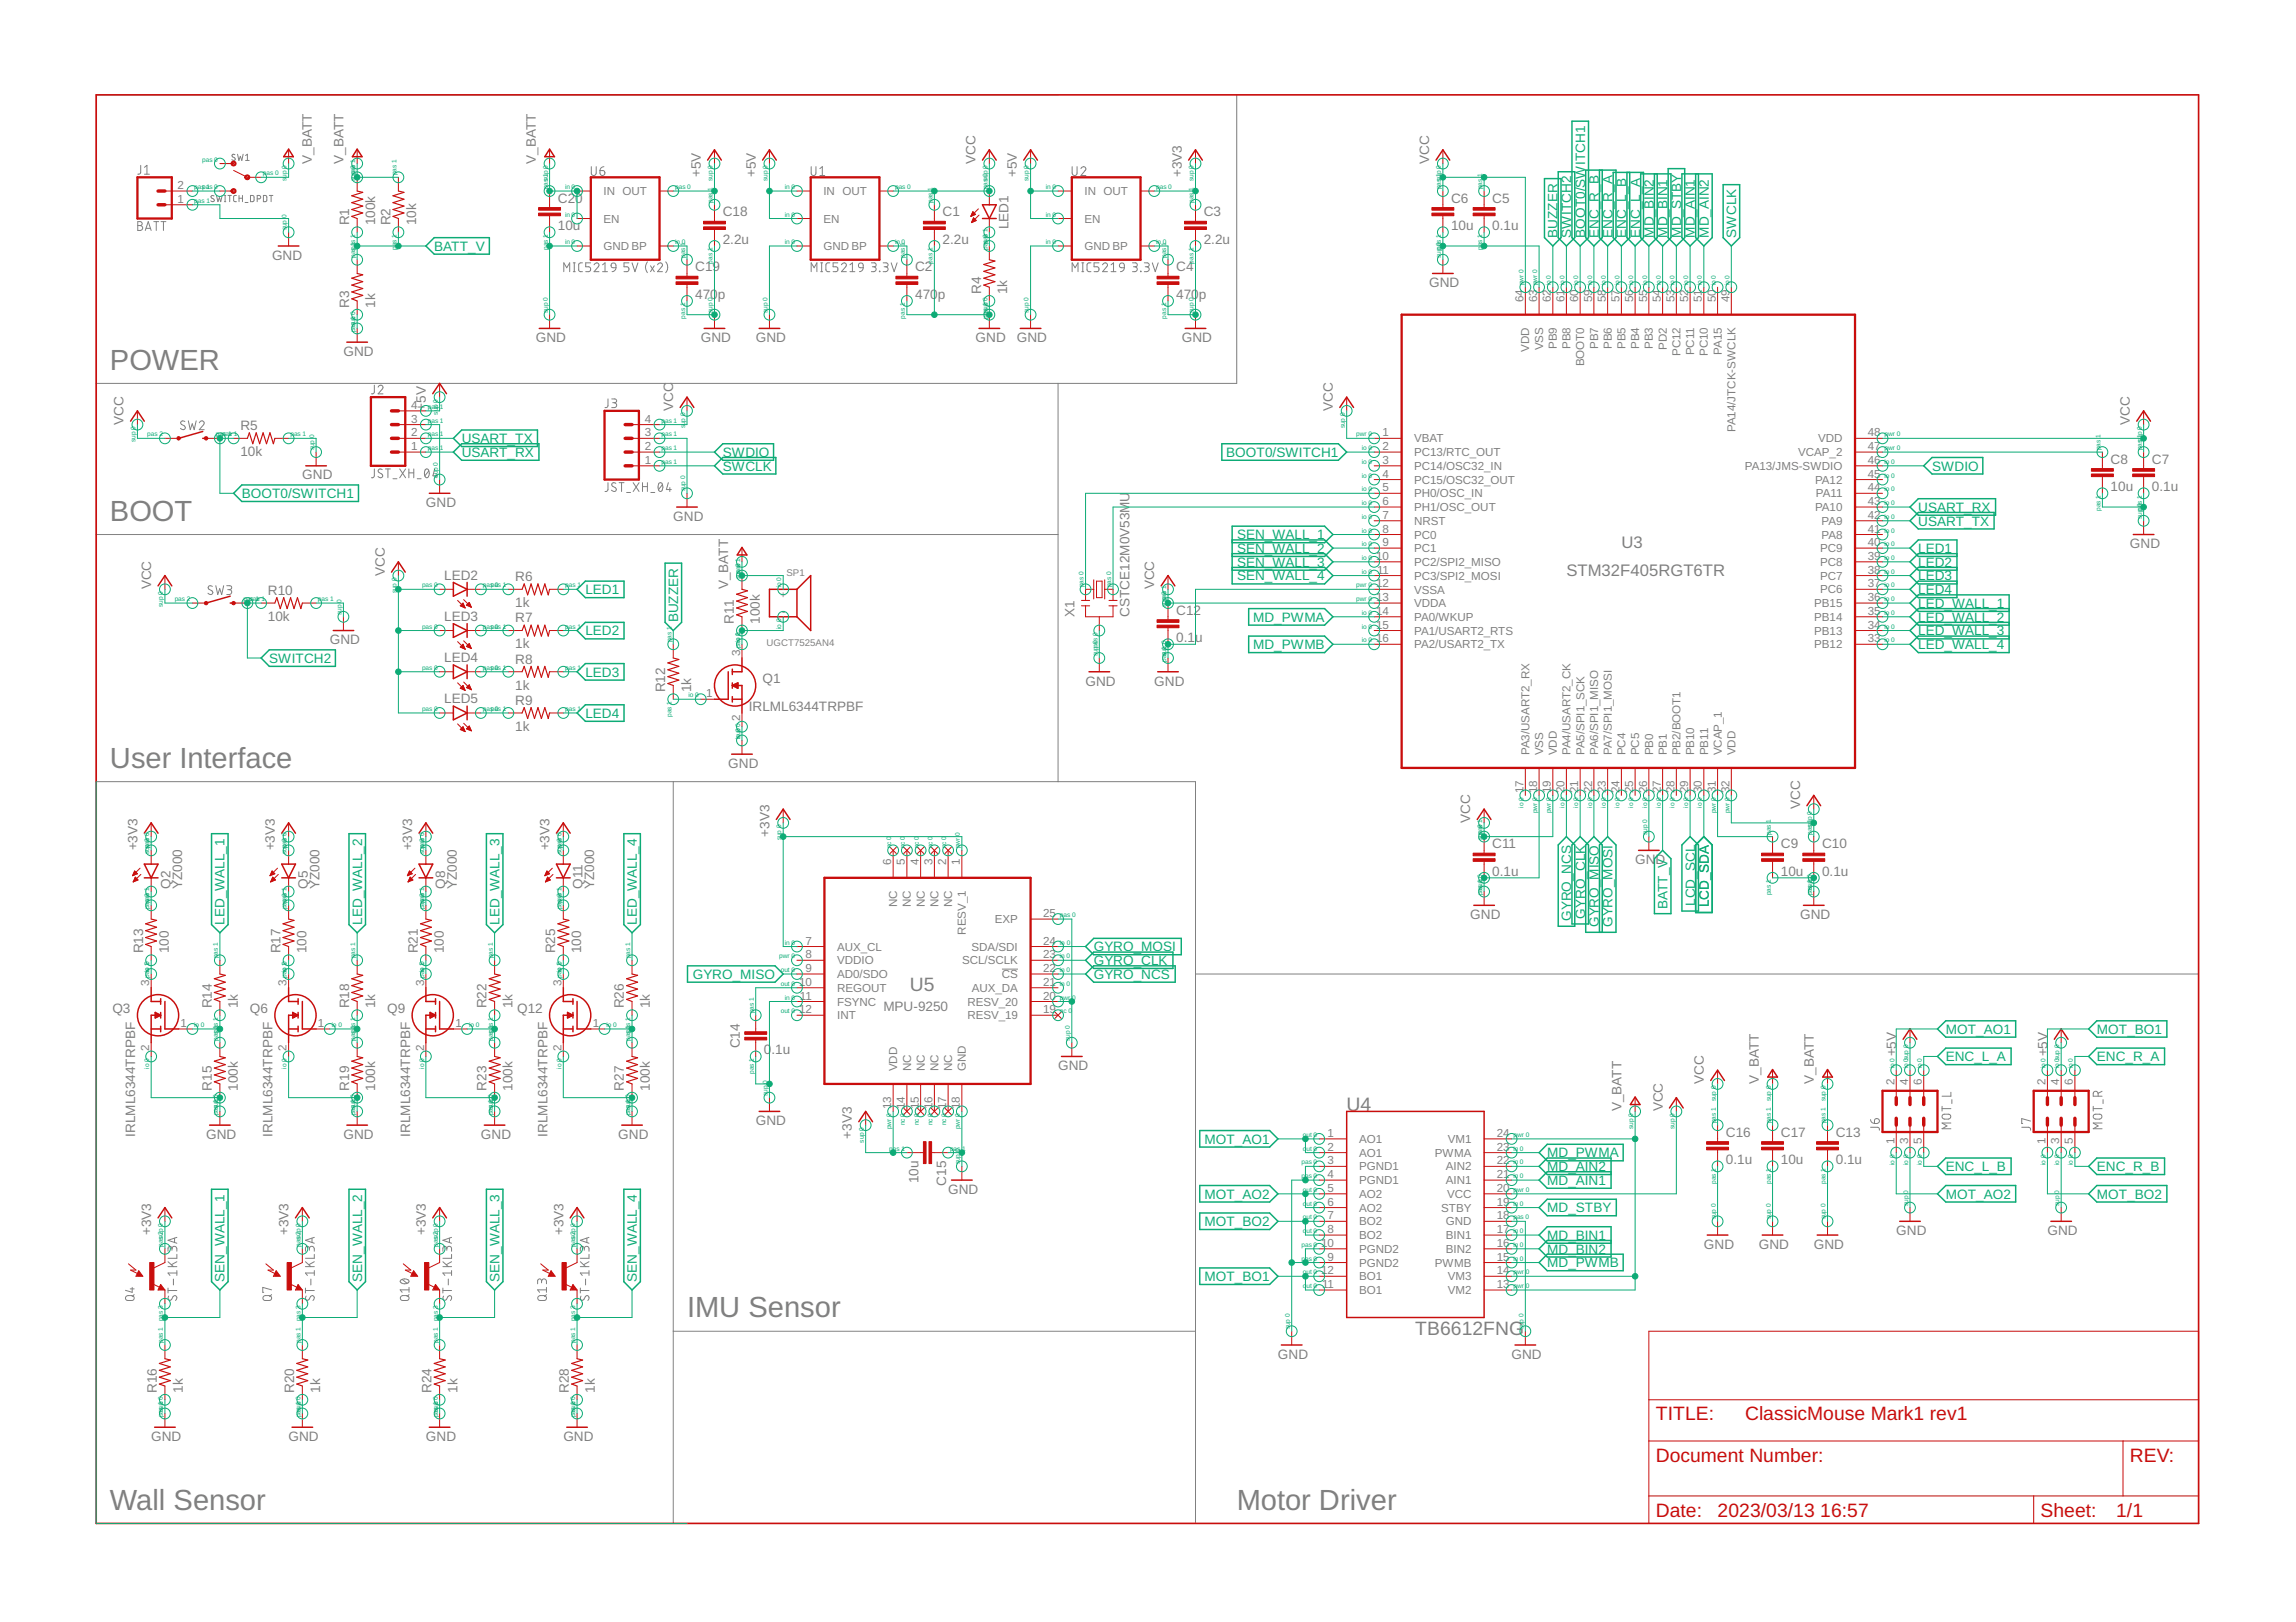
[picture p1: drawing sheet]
<svg xmlns="http://www.w3.org/2000/svg" width="297mm" height="210mm" viewBox="0 0 297 210" stroke-linecap="round" stroke-linejoin="round" font-family="sans-serif">
<defs><g id="words">
<g font-size="3.8" fill="#808080">
<text x="14.2" y="47.8">POWER</text>
<text x="14.2" y="67.4">BOOT</text>
<text x="14.2" y="99.4">User Interface</text>
<text x="88.9" y="170.5">IMU Sensor</text>
<text x="14.2" y="195.4">Wall Sensor</text>
<text x="160" y="195.4">Motor Driver</text>
</g>
<g font-size="2.5" fill="#808080">
<text x="117.7" y="128.2">U5</text>
<text x="174.2" y="143.8">U4</text>
<text x="183.1" y="172.7">TB6612FNG</text>
</g>
<g font-size="2.5" fill="#c90d0c">
<text x="214.2" y="183.8">TITLE:</text>
<text x="225.8" y="183.8">ClassicMouse Mark1 rev1</text>
<text x="214.2" y="189.2">Document Number:</text>
<text x="275.5" y="189.2">REV:</text>
<text x="214.2" y="196.3">Date:</text>
<text x="222.2" y="196.3">2023/03/13</text>
<text x="235.5" y="196.3">16:57</text>
<text x="264" y="196.3">Sheet:</text>
<text x="273.8" y="196.3">1/1</text>
</g>
<g font-size="2.2" fill="#808080">
<text x="209.8" y="70.9">U3</text>
<text x="202.7" y="74.5">STM32F405RGT6TR</text>
</g>
<g font-size="1.8" fill="#808080">
<text x="40.4" y="21.2" transform="rotate(-90 40.4 21.2)">V_BATT</text>
<text x="44.4" y="21.2" transform="rotate(-90 44.4 21.2)">V_BATT</text>
<text x="69.3" y="21.2" transform="rotate(-90 69.3 21.2)">V_BATT</text>
<text x="90.7" y="22.9" transform="rotate(-90 90.7 22.9)">+5V</text>
<text x="97.8" y="22.9" transform="rotate(-90 97.8 22.9)">+5V</text>
<text x="126.2" y="21.2" transform="rotate(-90 126.2 21.2)">VCC</text>
<text x="131.5" y="22.9" transform="rotate(-90 131.5 22.9)">+5V</text>
<text x="152.9" y="22.9" transform="rotate(-90 152.9 22.9)">+3V3</text>
<text x="184.9" y="21.2" transform="rotate(-90 184.9 21.2)">VCC</text>
<text x="45.2" y="29.2" transform="rotate(-90 45.2 29.2)">R1</text>
<text x="48.5" y="29.2" transform="rotate(-90 48.5 29.2)">100k</text>
<text x="50.5" y="29.2" transform="rotate(-90 50.5 29.2)">R2</text>
<text x="53.9" y="29.2" transform="rotate(-90 53.9 29.2)">10k</text>
<text x="72.2" y="29.8">10u</text>
<text x="72.2" y="26.2">C20</text>
<text x="93.5" y="28">C18</text>
<text x="121.9" y="28">C1</text>
<text x="130.5" y="29.7" transform="rotate(-90 130.5 29.7)">LED1</text>
<text x="155.7" y="28">C3</text>
<text x="187.7" y="29.8">10u</text>
<text x="187.7" y="26.2">C6</text>
<text x="193.1" y="29.8">0.1u</text>
<text x="193.1" y="26.2">C5</text>
<text x="35.2" y="33.6">GND</text>
<text x="89.9" y="35.1">C19</text>
<text x="93.5" y="31.6">2.2u</text>
<text x="118.4" y="35.1">C2</text>
<text x="121.9" y="31.6">2.2u</text>
<text x="152.2" y="35.1">C4</text>
<text x="155.7" y="31.6">2.2u</text>
<text x="45.2" y="39.8" transform="rotate(-90 45.2 39.8)">R3</text>
<text x="48.5" y="39.8" transform="rotate(-90 48.5 39.8)">1k</text>
<text x="89.9" y="38.7">470</text>
<text x="92.9" y="38.7">p</text>
<text x="118.4" y="38.7">470</text>
<text x="121.3" y="38.7">p</text>
<text x="126.9" y="38.1" transform="rotate(-90 126.9 38.1)">R4</text>
<text x="130.3" y="38.1" transform="rotate(-90 130.3 38.1)">1k</text>
<text x="152.2" y="38.7">470</text>
<text x="155.1" y="38.7">p</text>
<text x="184.9" y="37.2">GND</text>
<text x="44.4" y="46.1">GND</text>
<text x="69.3" y="44.3">GND</text>
<text x="90.7" y="44.3">GND</text>
<text x="97.8" y="44.3">GND</text>
<text x="126.2" y="44.3">GND</text>
<text x="131.5" y="44.3">GND</text>
<text x="152.9" y="44.3">GND</text>
<text x="55.1" y="53.2" transform="rotate(-90 55.1 53.2)">+5V</text>
<text x="87.1" y="53.2" transform="rotate(-90 87.1 53.2)">VCC</text>
<text x="172.4" y="53.2" transform="rotate(-90 172.4 53.2)">VCC</text>
<text x="16" y="54.9" transform="rotate(-90 16 54.9)">VCC</text>
<text x="31.1" y="59">10k</text>
<text x="31.1" y="55.7">R5</text>
<text x="275.5" y="54.9" transform="rotate(-90 275.5 54.9)">VCC</text>
<text x="39.1" y="62.1">GND</text>
<text x="55.1" y="65.6">GND</text>
<text x="273.1" y="63.6">10u</text>
<text x="273.1" y="60">C8</text>
<text x="278.4" y="63.6">0.1u</text>
<text x="278.4" y="60">C7</text>
<text x="87.1" y="67.4">GND</text>
<text x="275.5" y="70.9">GND</text>
<text x="19.6" y="76.3" transform="rotate(-90 19.6 76.3)">VCC</text>
<text x="34.7" y="77">R10</text>
<text x="49.8" y="74.5" transform="rotate(-90 49.8 74.5)">VCC</text>
<text x="57.5" y="75">LED2</text>
<text x="66.7" y="75.2">R6</text>
<text x="94.2" y="76.3" transform="rotate(-90 94.2 76.3)">V_BATT</text>
<text x="149.3" y="76.3" transform="rotate(-90 149.3 76.3)">VCC</text>
<text x="34.7" y="80.4">10k</text>
<text x="42.7" y="83.4">GND</text>
<text x="57.5" y="80.4">LED3</text>
<text x="66.7" y="78.6">1k</text>
<text x="66.7" y="83.9">1k</text>
<text x="66.7" y="80.6">R7</text>
<text x="94.9" y="80.7" transform="rotate(-90 94.9 80.7)">R11</text>
<text x="98.3" y="80.7" transform="rotate(-90 98.3 80.7)">100k</text>
<text x="139" y="79.8" transform="rotate(-90 139 79.8)">X1</text>
<text x="146.1" y="79.8" transform="rotate(-90 146.1 79.8)">CSTCE12M0V53MU</text>
<text x="152.2" y="83.1">0.1u</text>
<text x="152.2" y="79.6">C12</text>
<text x="57.5" y="85.7">LED4</text>
<text x="66.7" y="89.2">1k</text>
<text x="66.7" y="85.9">R8</text>
<text x="86.1" y="89.6" transform="rotate(-90 86.1 89.6)">R12</text>
<text x="89.4" y="89.6" transform="rotate(-90 89.4 89.6)">1k</text>
<text x="98.7" y="88.4">Q1</text>
<text x="140.4" y="88.7">GND</text>
<text x="149.3" y="88.7">GND</text>
<text x="57.5" y="91">LED5</text>
<text x="66.7" y="94.6">1k</text>
<text x="66.7" y="91.2">R9</text>
<text x="96.9" y="92">IRLML6344TRPBF</text>
<text x="94.2" y="99.4">GND</text>
<text x="190.2" y="106.5" transform="rotate(-90 190.2 106.5)">VCC</text>
<text x="232.9" y="104.7" transform="rotate(-90 232.9 104.7)">VCC</text>
<text x="17.8" y="110" transform="rotate(-90 17.8 110)">+3V3</text>
<text x="35.6" y="110" transform="rotate(-90 35.6 110)">+3V3</text>
<text x="53.3" y="110" transform="rotate(-90 53.3 110)">+3V3</text>
<text x="71.1" y="110" transform="rotate(-90 71.1 110)">+3V3</text>
<text x="99.5" y="108.3" transform="rotate(-90 99.5 108.3)">+3V3</text>
<text x="193.1" y="113.3">0.1u</text>
<text x="193.1" y="109.8">C11</text>
<text x="211.5" y="111.8">GN</text>
<text x="214.2" y="111.8">D</text>
<text x="230.4" y="113.3">10u</text>
<text x="230.4" y="109.8">C9</text>
<text x="235.7" y="113.3">0.1u</text>
<text x="235.7" y="109.8">C10</text>
<text x="22" y="115" transform="rotate(-90 22 115)">Q2</text>
<text x="23.6" y="115" transform="rotate(-90 23.6 115)">YZ000</text>
<text x="39.8" y="115" transform="rotate(-90 39.8 115)">Q5</text>
<text x="41.3" y="115" transform="rotate(-90 41.3 115)">YZ000</text>
<text x="57.6" y="115" transform="rotate(-90 57.6 115)">Q8</text>
<text x="59.1" y="115" transform="rotate(-90 59.1 115)">YZ000</text>
<text x="75.4" y="115" transform="rotate(-90 75.4 115)">Q11</text>
<text x="76.9" y="115" transform="rotate(-90 76.9 115)">YZ000</text>
<text x="190.2" y="118.9">GND</text>
<text x="232.9" y="118.9">GND</text>
<text x="18.5" y="123.4" transform="rotate(-90 18.5 123.4)">R13</text>
<text x="21.9" y="123.4" transform="rotate(-90 21.9 123.4)">100</text>
<text x="36.3" y="123.4" transform="rotate(-90 36.3 123.4)">R17</text>
<text x="39.6" y="123.4" transform="rotate(-90 39.6 123.4)">100</text>
<text x="54.1" y="123.4" transform="rotate(-90 54.1 123.4)">R21</text>
<text x="57.4" y="123.4" transform="rotate(-90 57.4 123.4)">100</text>
<text x="71.8" y="123.4" transform="rotate(-90 71.8 123.4)">R25</text>
<text x="75.2" y="123.4" transform="rotate(-90 75.2 123.4)">100</text>
<text x="14.5" y="131.1">Q3</text>
<text x="27.4" y="130.5" transform="rotate(-90 27.4 130.5)">R14</text>
<text x="30.8" y="130.5" transform="rotate(-90 30.8 130.5)">1k</text>
<text x="32.3" y="131.1">Q6</text>
<text x="45.2" y="130.5" transform="rotate(-90 45.2 130.5)">R18</text>
<text x="48.5" y="130.5" transform="rotate(-90 48.5 130.5)">1k</text>
<text x="50.1" y="131.1">Q9</text>
<text x="62.9" y="130.5" transform="rotate(-90 62.9 130.5)">R22</text>
<text x="66.3" y="130.5" transform="rotate(-90 66.3 130.5)">1k</text>
<text x="66.9" y="131.1">Q12</text>
<text x="80.7" y="130.5" transform="rotate(-90 80.7 130.5)">R26</text>
<text x="84.1" y="130.5" transform="rotate(-90 84.1 130.5)">1k</text>
<text x="114.3" y="130.8">MPU-9250</text>
<text x="95.7" y="135.7" transform="rotate(-90 95.7 135.7)">C14</text>
<text x="98.8" y="136.4">0</text>
<text x="99.8" y="136.4">.1u</text>
<text x="245.3" y="136.7" transform="rotate(-90 245.3 136.7)">+5V</text>
<text x="264.9" y="136.7" transform="rotate(-90 264.9 136.7)">+5V</text>
<text x="27.4" y="141.2" transform="rotate(-90 27.4 141.2)">R15</text>
<text x="30.8" y="141.2" transform="rotate(-90 30.8 141.2)">100k</text>
<text x="45.2" y="141.2" transform="rotate(-90 45.2 141.2)">R19</text>
<text x="48.5" y="141.2" transform="rotate(-90 48.5 141.2)">100k</text>
<text x="62.9" y="141.2" transform="rotate(-90 62.9 141.2)">R23</text>
<text x="66.3" y="141.2" transform="rotate(-90 66.3 141.2)">100k</text>
<text x="80.7" y="141.2" transform="rotate(-90 80.7 141.2)">R27</text>
<text x="84.1" y="141.2" transform="rotate(-90 84.1 141.2)">100k</text>
<text x="136.9" y="138.5">GND</text>
<text x="209.8" y="143.8" transform="rotate(-90 209.8 143.8)">V_BATT</text>
<text x="215.1" y="143.8" transform="rotate(-90 215.1 143.8)">VCC</text>
<text x="220.4" y="140.3" transform="rotate(-90 220.4 140.3)">VCC</text>
<text x="227.5" y="140.3" transform="rotate(-90 227.5 140.3)">V_BATT</text>
<text x="234.7" y="140.3" transform="rotate(-90 234.7 140.3)">V_BATT</text>
<text x="17.5" y="147.1" transform="rotate(-90 17.5 147.1)">IRLML6344TRPBF</text>
<text x="26.7" y="147.4">GND</text>
<text x="35.3" y="147.1" transform="rotate(-90 35.3 147.1)">IRLML6344TRPBF</text>
<text x="44.4" y="147.4">GND</text>
<text x="53.1" y="147.1" transform="rotate(-90 53.1 147.1)">IRLML6344TRPBF</text>
<text x="62.2" y="147.4">GND</text>
<text x="70.8" y="147.1" transform="rotate(-90 70.8 147.1)">IRLML6344TRPBF</text>
<text x="80" y="147.4">GND</text>
<text x="97.8" y="145.6">GND</text>
<text x="110.2" y="147.4" transform="rotate(-90 110.2 147.4)">+3V3</text>
<text x="223.3" y="147.1">C16</text>
<text x="230.4" y="147.1">C17</text>
<text x="237.5" y="147.1">C13</text>
<text x="118.8" y="153.1" transform="rotate(-90 118.8 153.1)">10u</text>
<text x="122.4" y="153.4" transform="rotate(-90 122.4 153.4)">C15</text>
<text x="122.7" y="154.5">GND</text>
<text x="223.3" y="150.7">0.1u</text>
<text x="230.4" y="150.7">10u</text>
<text x="237.5" y="150.7">0.1u</text>
<text x="19.6" y="159.8" transform="rotate(-90 19.6 159.8)">+3V3</text>
<text x="37.3" y="159.8" transform="rotate(-90 37.3 159.8)">+3V3</text>
<text x="55.1" y="159.8" transform="rotate(-90 55.1 159.8)">+3V3</text>
<text x="72.9" y="159.8" transform="rotate(-90 72.9 159.8)">+3V3</text>
<text x="220.4" y="161.6">GND</text>
<text x="227.5" y="161.6">GND</text>
<text x="234.7" y="161.6">GND</text>
<text x="245.3" y="159.8">GND</text>
<text x="264.9" y="159.8">GND</text>
<text x="165.3" y="175.8">GND</text>
<text x="195.5" y="175.8">GND</text>
<text x="20.3" y="180.3" transform="rotate(-90 20.3 180.3)">R16</text>
<text x="23.6" y="180.3" transform="rotate(-90 23.6 180.3)">1k</text>
<text x="38.1" y="180.3" transform="rotate(-90 38.1 180.3)">R20</text>
<text x="41.4" y="180.3" transform="rotate(-90 41.4 180.3)">1k</text>
<text x="55.8" y="180.3" transform="rotate(-90 55.8 180.3)">R24</text>
<text x="59.2" y="180.3" transform="rotate(-90 59.2 180.3)">1k</text>
<text x="73.6" y="180.3" transform="rotate(-90 73.6 180.3)">R28</text>
<text x="77" y="180.3" transform="rotate(-90 77 180.3)">1k</text>
<text x="19.6" y="186.5">GND</text>
<text x="37.3" y="186.5">GND</text>
<text x="55.1" y="186.5">GND</text>
<text x="72.9" y="186.5">GND</text>
</g>
<g font-size="1.8" fill="#0dab76">
<text x="56.2" y="32.5">BATT_V</text>
<text x="201.5" y="30.8" transform="rotate(-90 201.5 30.8)">BUZZER</text>
<text x="203.3" y="30.8" transform="rotate(-90 203.3 30.8)">SWITCH2</text>
<text x="205.1" y="30.8" transform="rotate(-90 205.1 30.8)">BOOT0/SWITCH1</text>
<text x="206.8" y="30.8" transform="rotate(-90 206.8 30.8)">ENC_R_B</text>
<text x="208.6" y="30.8" transform="rotate(-90 208.6 30.8)">ENC_R_A</text>
<text x="210.4" y="30.8" transform="rotate(-90 210.4 30.8)">ENC_L_B</text>
<text x="212.2" y="30.8" transform="rotate(-90 212.2 30.8)">ENC_L_A</text>
<text x="213.9" y="30.8" transform="rotate(-90 213.9 30.8)">MD_BIN2</text>
<text x="215.7" y="30.8" transform="rotate(-90 215.7 30.8)">MD_BIN1</text>
<text x="217.5" y="30.8" transform="rotate(-90 217.5 30.8)">MD_STBY</text>
<text x="219.3" y="30.8" transform="rotate(-90 219.3 30.8)">MD_AIN1</text>
<text x="221.1" y="30.8" transform="rotate(-90 221.1 30.8)">MD_AIN2</text>
<text x="224.6" y="30.8" transform="rotate(-90 224.6 30.8)">SWCLK</text>
<text x="59.7" y="57.3">USART_TX</text>
<text x="59.7" y="59.1">USART_RX</text>
<text x="93.5" y="59.1">SWDIO</text>
<text x="158.7" y="59.1">BOOT0/SWITCH1</text>
<text x="31.3" y="64.5">BOOT0/SWITCH1</text>
<text x="93.5" y="60.9">SWCLK</text>
<text x="249.9" y="60.9">SWDIO</text>
<text x="160" y="69.8">SEN_WALL_1</text>
<text x="160" y="71.6">SEN_WALL_2</text>
<text x="248.2" y="68">USART_TX</text>
<text x="248.2" y="66.2">USART_RX</text>
<text x="248.2" y="71.6">LED1</text>
<text x="75.7" y="76.9">LED1</text>
<text x="160" y="73.3">SEN_WALL_3</text>
<text x="160" y="75.1">SEN_WALL_4</text>
<text x="248.2" y="73.3">LED2</text>
<text x="248.2" y="75.1">LED3</text>
<text x="248.2" y="76.9">LED4</text>
<text x="75.7" y="82.2">LED2</text>
<text x="87.7" y="80.5" transform="rotate(-90 87.7 80.5)">BUZZER</text>
<text x="162.1" y="80.5">MD_PWMA</text>
<text x="248.2" y="78.7">LED_WALL_1</text>
<text x="248.2" y="80.5">LED_WALL_2</text>
<text x="248.2" y="82.2">LED_WALL_3</text>
<text x="34.8" y="85.8">SWITCH2</text>
<text x="75.7" y="87.6">LED3</text>
<text x="162.1" y="84">MD_PWMB</text>
<text x="248.2" y="84">LED_WALL_4</text>
<text x="75.7" y="92.9">LED4</text>
<text x="29.1" y="119.6" transform="rotate(-90 29.1 119.6)">LED_WALL_1</text>
<text x="46.8" y="119.6" transform="rotate(-90 46.8 119.6)">LED_WALL_2</text>
<text x="64.6" y="119.6" transform="rotate(-90 64.6 119.6)">LED_WALL_3</text>
<text x="82.4" y="119.6" transform="rotate(-90 82.4 119.6)">LED_WALL_4</text>
<text x="203.3" y="119.2" transform="rotate(-90 203.3 119.2)">GYRO_NCS</text>
<text x="205.1" y="118.9" transform="rotate(-90 205.1 118.9)">GYRO_CLK</text>
<text x="206.8" y="120" transform="rotate(-90 206.8 120)">GYRO_MISO</text>
<text x="208.6" y="120" transform="rotate(-90 208.6 120)">GYRO_MOSI</text>
<text x="215.7" y="117.7" transform="rotate(-90 215.7 117.7)">BATT_V</text>
<text x="219.3" y="117.2" transform="rotate(-90 219.3 117.2)">LCD_SCL</text>
<text x="221.1" y="117.4" transform="rotate(-90 221.1 117.4)">LCD_SDA</text>
<text x="141.5" y="124.9">GYRO_CLK</text>
<text x="141.5" y="123.1">GYRO_MOSI</text>
<text x="89.6" y="126.7">GYRO_MISO</text>
<text x="141.5" y="126.7">GYRO_NCS</text>
<text x="251.7" y="133.8">MOT_AO1</text>
<text x="251.7" y="137.3">ENC_L_A</text>
<text x="271.3" y="133.8">MOT_BO1</text>
<text x="271.3" y="137.3">ENC_R_A</text>
<text x="155.8" y="148">MOT_AO1</text>
<text x="200.2" y="149.8">MD_PWMA</text>
<text x="155.8" y="155.1">MOT_AO2</text>
<text x="200.2" y="153.3">MD_AIN1</text>
<text x="200.2" y="151.6">MD_AIN2</text>
<text x="251.7" y="155.1">MOT_AO2</text>
<text x="251.7" y="151.6">ENC_L_B</text>
<text x="271.3" y="155.1">MOT_BO2</text>
<text x="271.3" y="151.6">ENC_R_B</text>
<text x="155.8" y="158.7">MOT_BO2</text>
<text x="200.2" y="160.4">MD_BIN1</text>
<text x="200.2" y="156.9">MD_STBY</text>
<text x="29.1" y="165.9" transform="rotate(-90 29.1 165.9)">SEN_WALL_1</text>
<text x="46.8" y="165.9" transform="rotate(-90 46.8 165.9)">SEN_WALL_2</text>
<text x="64.6" y="165.9" transform="rotate(-90 64.6 165.9)">SEN_WALL_3</text>
<text x="82.4" y="165.9" transform="rotate(-90 82.4 165.9)">SEN_WALL_4</text>
<text x="155.8" y="165.8">MOT_BO1</text>
<text x="200.2" y="162.2">MD_BIN2</text>
<text x="200.2" y="164">MD_PWMB</text>
</g>
<g font-size="1.5" fill="#808080">
<text x="23" y="26.2">1</text>
<text x="23" y="24.5">2</text>
<text x="78.1" y="25.3">IN OUT</text>
<text x="78.1" y="28.8">EN</text>
<text x="106.5" y="25.3">IN OUT</text>
<text x="106.5" y="28.8">EN</text>
<text x="140.3" y="25.3">IN OUT</text>
<text x="140.3" y="28.8">EN</text>
<text x="78.1" y="32.4">GND BP</text>
<text x="106.5" y="32.4">GND BP</text>
<text x="140.3" y="32.4">GND BP</text>
<text x="197.1" y="39.1" transform="rotate(-90 197.1 39.1)">64</text>
<text x="198.9" y="39.1" transform="rotate(-90 198.9 39.1)">63</text>
<text x="200.6" y="39.1" transform="rotate(-90 200.6 39.1)">62</text>
<text x="202.4" y="39.1" transform="rotate(-90 202.4 39.1)">61</text>
<text x="204.2" y="39.1" transform="rotate(-90 204.2 39.1)">60</text>
<text x="206" y="39.1" transform="rotate(-90 206 39.1)">59</text>
<text x="207.7" y="39.1" transform="rotate(-90 207.7 39.1)">58</text>
<text x="209.5" y="39.1" transform="rotate(-90 209.5 39.1)">57</text>
<text x="211.3" y="39.1" transform="rotate(-90 211.3 39.1)">56</text>
<text x="213.1" y="39.1" transform="rotate(-90 213.1 39.1)">55</text>
<text x="214.9" y="39.1" transform="rotate(-90 214.9 39.1)">54</text>
<text x="216.6" y="39.1" transform="rotate(-90 216.6 39.1)">53</text>
<text x="218.4" y="39.1" transform="rotate(-90 218.4 39.1)">52</text>
<text x="220.2" y="39.1" transform="rotate(-90 220.2 39.1)">51</text>
<text x="222" y="39.1" transform="rotate(-90 222 39.1)">50</text>
<text x="223.7" y="39.1" transform="rotate(-90 223.7 39.1)">49</text>
<text x="197.9" y="45.5" transform="rotate(-90 197.9 45.5)">VDD</text>
<text x="199.6" y="45.3" transform="rotate(-90 199.6 45.3)">VSS</text>
<text x="201.4" y="45.2" transform="rotate(-90 201.4 45.2)">PB9</text>
<text x="203.2" y="45.2" transform="rotate(-90 203.2 45.2)">PB8</text>
<text x="205" y="47.4" transform="rotate(-90 205 47.4)">BOOT0</text>
<text x="206.7" y="45.2" transform="rotate(-90 206.7 45.2)">PB7</text>
<text x="208.5" y="45.2" transform="rotate(-90 208.5 45.2)">PB6</text>
<text x="210.3" y="45.2" transform="rotate(-90 210.3 45.2)">PB5</text>
<text x="212.1" y="45.2" transform="rotate(-90 212.1 45.2)">PB4</text>
<text x="213.9" y="45.2" transform="rotate(-90 213.9 45.2)">PB3</text>
<text x="215.6" y="45.3" transform="rotate(-90 215.6 45.3)">PD2</text>
<text x="217.4" y="46.1" transform="rotate(-90 217.4 46.1)">PC12</text>
<text x="219.2" y="46" transform="rotate(-90 219.2 46)">PC11</text>
<text x="221" y="46.1" transform="rotate(-90 221 46.1)">PC10</text>
<text x="222.7" y="45.9" transform="rotate(-90 222.7 45.9)">PA15</text>
<text x="53.2" y="52.9">4</text>
<text x="53.2" y="58.2">1</text>
<text x="53.2" y="56.5">2</text>
<text x="53.2" y="54.7">3</text>
<text x="83.4" y="58.2">2</text>
<text x="83.4" y="56.5">3</text>
<text x="83.4" y="54.7">4</text>
<text x="178.9" y="56.5">1</text>
<text x="178.9" y="58.2">2</text>
<text x="183" y="57.3">VBAT</text>
<text x="183" y="59">PC13/RTC_OUT</text>
<text x="224.5" y="55.9" transform="rotate(-90 224.5 55.9)">PA14/JTCK-SWCLK</text>
<text x="232.6" y="59">VCAP_2</text>
<text x="235.2" y="57.2">VDD</text>
<text x="241.6" y="58.2">47</text>
<text x="241.6" y="56.5">48</text>
<text x="83.4" y="60">1</text>
<text x="178.9" y="60">3</text>
<text x="178.9" y="61.8">4</text>
<text x="178.9" y="63.6">5</text>
<text x="178.9" y="65.4">6</text>
<text x="183" y="60.8">PC14/OSC32_IN</text>
<text x="183" y="62.6">PC15/OSC32_OUT</text>
<text x="183" y="64.4">PH0/OSC_IN</text>
<text x="225.7" y="60.8">PA13/JMS-SWDIO</text>
<text x="234.8" y="62.6">PA12</text>
<text x="234.9" y="64.4">PA11</text>
<text x="241.6" y="65.4">43</text>
<text x="241.6" y="63.6">44</text>
<text x="241.6" y="61.8">45</text>
<text x="241.6" y="60">46</text>
<text x="178.9" y="67.1">7</text>
<text x="178.9" y="68.9">8</text>
<text x="178.9" y="70.7">9</text>
<text x="183" y="67.9">NRST</text>
<text x="183" y="69.7">PC0</text>
<text x="183" y="71.5">PC1</text>
<text x="183" y="66.1">PH1/OSC_OUT</text>
<text x="234.8" y="66.1">PA10</text>
<text x="235.5" y="71.5">PC9</text>
<text x="235.6" y="69.7">PA8</text>
<text x="235.6" y="67.9">PA9</text>
<text x="241.6" y="68.9">41</text>
<text x="241.6" y="67.1">42</text>
<text x="241.6" y="70.7">40</text>
<text x="178" y="77.8">13</text>
<text x="178" y="76">12</text>
<text x="178" y="72.5">10</text>
<text x="178.1" y="74.2">11</text>
<text x="183" y="76.8">VSSA</text>
<text x="183" y="73.3">PC2/SPI2_MISO</text>
<text x="183" y="75">PC3/SPI2_MOSI</text>
<text x="235.5" y="76.8">PC6</text>
<text x="235.5" y="75">PC7</text>
<text x="235.5" y="73.2">PC8</text>
<text x="241.6" y="77.8">36</text>
<text x="241.6" y="76">37</text>
<text x="241.6" y="74.2">38</text>
<text x="241.6" y="72.5">39</text>
<text x="178" y="79.6">14</text>
<text x="178" y="81.4">15</text>
<text x="178" y="83.1">16</text>
<text x="183" y="80.4">PA0/WKUP</text>
<text x="183" y="82.1">PA1/USART2_RTS</text>
<text x="183" y="83.9">PA2/USART2_TX</text>
<text x="183" y="78.6">VDDA</text>
<text x="234.7" y="83.9">PB12</text>
<text x="234.7" y="82.1">PB13</text>
<text x="234.7" y="80.4">PB14</text>
<text x="234.7" y="78.6">PB15</text>
<text x="241.6" y="83.1">33</text>
<text x="241.6" y="81.4">34</text>
<text x="241.6" y="79.6">35</text>
<text x="95.7" y="84.9" transform="rotate(-90 95.7 84.9)">3</text>
<text x="91.4" y="90.2">1</text>
<text x="95.7" y="93.3" transform="rotate(-90 95.7 93.3)">2</text>
<text x="197.9" y="97.7" transform="rotate(-90 197.9 97.7)">PA3/USART2_RX</text>
<text x="199.6" y="97.7" transform="rotate(-90 199.6 97.7)">VSS</text>
<text x="201.4" y="97.7" transform="rotate(-90 201.4 97.7)">VDD</text>
<text x="203.2" y="97.7" transform="rotate(-90 203.2 97.7)">PA4/USART2_CK</text>
<text x="205" y="97.7" transform="rotate(-90 205 97.7)">PA5/SPI1_SCK</text>
<text x="206.7" y="97.7" transform="rotate(-90 206.7 97.7)">PA6/SPI1_MISO</text>
<text x="208.5" y="97.7" transform="rotate(-90 208.5 97.7)">PA7/SPI1_MOSI</text>
<text x="210.3" y="97.7" transform="rotate(-90 210.3 97.7)">PC4</text>
<text x="212.1" y="97.7" transform="rotate(-90 212.1 97.7)">PC5</text>
<text x="213.9" y="97.7" transform="rotate(-90 213.9 97.7)">PB0</text>
<text x="215.6" y="97.7" transform="rotate(-90 215.6 97.7)">PB1</text>
<text x="217.4" y="97.7" transform="rotate(-90 217.4 97.7)">PB2/BOOT1</text>
<text x="219.2" y="97.7" transform="rotate(-90 219.2 97.7)">PB10</text>
<text x="221" y="97.7" transform="rotate(-90 221 97.7)">PB11</text>
<text x="222.7" y="97.7" transform="rotate(-90 222.7 97.7)">VCAP_1</text>
<text x="224.5" y="97.7" transform="rotate(-90 224.5 97.7)">VDD</text>
<text x="197.1" y="102.7" transform="rotate(-90 197.1 102.7)">17</text>
<text x="198.9" y="102.7" transform="rotate(-90 198.9 102.7)">18</text>
<text x="200.6" y="102.7" transform="rotate(-90 200.6 102.7)">19</text>
<text x="202.4" y="102.7" transform="rotate(-90 202.4 102.7)">20</text>
<text x="204.2" y="102.7" transform="rotate(-90 204.2 102.7)">21</text>
<text x="206" y="102.7" transform="rotate(-90 206 102.7)">22</text>
<text x="207.7" y="102.7" transform="rotate(-90 207.7 102.7)">23</text>
<text x="209.5" y="102.7" transform="rotate(-90 209.5 102.7)">24</text>
<text x="211.3" y="102.7" transform="rotate(-90 211.3 102.7)">25</text>
<text x="213.1" y="102.7" transform="rotate(-90 213.1 102.7)">26</text>
<text x="214.9" y="102.7" transform="rotate(-90 214.9 102.7)">27</text>
<text x="216.6" y="102.7" transform="rotate(-90 216.6 102.7)">28</text>
<text x="218.4" y="102.7" transform="rotate(-90 218.4 102.7)">29</text>
<text x="220.2" y="102.7" transform="rotate(-90 220.2 102.7)">30</text>
<text x="222" y="102.7" transform="rotate(-90 222 102.7)">31</text>
<text x="223.7" y="102.7" transform="rotate(-90 223.7 102.7)">32</text>
<text x="115.3" y="112" transform="rotate(-90 115.3 112)">6</text>
<text x="117.1" y="112" transform="rotate(-90 117.1 112)">5</text>
<text x="118.9" y="112" transform="rotate(-90 118.9 112)">4</text>
<text x="120.6" y="112" transform="rotate(-90 120.6 112)">3</text>
<text x="122.4" y="112" transform="rotate(-90 122.4 112)">2</text>
<text x="124.2" y="112" transform="rotate(-90 124.2 112)">1</text>
<text x="116.1" y="117.4" transform="rotate(-90 116.1 117.4)">NC</text>
<text x="117.9" y="117.4" transform="rotate(-90 117.9 117.4)">NC</text>
<text x="119.6" y="117.4" transform="rotate(-90 119.6 117.4)">NC</text>
<text x="121.4" y="117.4" transform="rotate(-90 121.4 117.4)">NC</text>
<text x="123.2" y="117.4" transform="rotate(-90 123.2 117.4)">NC</text>
<text x="128.7" y="119.5">EXP</text>
<text x="135" y="118.7">25</text>
<text x="104.2" y="124">8</text>
<text x="104.2" y="125.8">9</text>
<text x="104.2" y="122.2">7</text>
<text x="108.3" y="124.8">VDDIO</text>
<text x="108.3" y="123">AUX_CL</text>
<text x="124.5" y="124.8">SCL/SCLK</text>
<text x="125" y="121" transform="rotate(-90 125 121)">RESV_1</text>
<text x="125.7" y="123">SDA/SDI</text>
<text x="135" y="124">23</text>
<text x="135" y="125.8">22</text>
<text x="135" y="122.2">24</text>
<text x="19.3" y="127.6" transform="rotate(-90 19.3 127.6)">3</text>
<text x="37.1" y="127.6" transform="rotate(-90 37.1 127.6)">3</text>
<text x="54.9" y="127.6" transform="rotate(-90 54.9 127.6)">3</text>
<text x="72.6" y="127.6" transform="rotate(-90 72.6 127.6)">3</text>
<text x="103.4" y="131.1">12</text>
<text x="103.4" y="127.6">10</text>
<text x="103.5" y="129.4">11</text>
<text x="108.3" y="130.1">FSYNC</text>
<text x="108.3" y="131.9">INT</text>
<text x="108.3" y="126.6">AD0/SDO</text>
<text x="108.3" y="128.4">REGOUT</text>
<text x="125.2" y="131.9">RESV_19</text>
<text x="125.2" y="130.1">RESV_20</text>
<text x="125.7" y="128.3">AUX_DA</text>
<text x="129.6" y="126.6">CS</text>
<text x="135" y="131.1">19</text>
<text x="135" y="129.4">20</text>
<text x="135" y="127.6">21</text>
<text x="19.3" y="136" transform="rotate(-90 19.3 136)">2</text>
<text x="23.4" y="132.9">1</text>
<text x="37.1" y="136" transform="rotate(-90 37.1 136)">2</text>
<text x="41.1" y="132.9">1</text>
<text x="54.9" y="136" transform="rotate(-90 54.9 136)">2</text>
<text x="58.9" y="132.9">1</text>
<text x="72.6" y="136" transform="rotate(-90 72.6 136)">2</text>
<text x="76.7" y="132.9">1</text>
<text x="115.3" y="143.6" transform="rotate(-90 115.3 143.6)">13</text>
<text x="116.1" y="138.6" transform="rotate(-90 116.1 138.6)">VDD</text>
<text x="117.1" y="143.6" transform="rotate(-90 117.1 143.6)">14</text>
<text x="117.9" y="138.6" transform="rotate(-90 117.9 138.6)">NC</text>
<text x="118.9" y="143.6" transform="rotate(-90 118.9 143.6)">15</text>
<text x="119.6" y="138.6" transform="rotate(-90 119.6 138.6)">NC</text>
<text x="120.6" y="143.6" transform="rotate(-90 120.6 143.6)">16</text>
<text x="121.4" y="138.6" transform="rotate(-90 121.4 138.6)">NC</text>
<text x="122.4" y="143.6" transform="rotate(-90 122.4 143.6)">17</text>
<text x="123.2" y="138.6" transform="rotate(-90 123.2 138.6)">NC</text>
<text x="124.2" y="143.6" transform="rotate(-90 124.2 143.6)">18</text>
<text x="125" y="138.6" transform="rotate(-90 125 138.6)">GND</text>
<text x="245.1" y="140.4" transform="rotate(-90 245.1 140.4)">2</text>
<text x="246.9" y="140.4" transform="rotate(-90 246.9 140.4)">4</text>
<text x="248.6" y="140.4" transform="rotate(-90 248.6 140.4)">6</text>
<text x="264.6" y="140.4" transform="rotate(-90 264.6 140.4)">2</text>
<text x="266.4" y="140.4" transform="rotate(-90 266.4 140.4)">4</text>
<text x="268.2" y="140.4" transform="rotate(-90 268.2 140.4)">6</text>
<text x="171.8" y="147.1">1</text>
<text x="171.8" y="148.9">2</text>
<text x="175.9" y="147.9">AO1</text>
<text x="175.9" y="149.7">AO1</text>
<text x="185.6" y="149.7">PWMA</text>
<text x="187.3" y="147.9">VM1</text>
<text x="193.6" y="148.9">23</text>
<text x="193.6" y="147.1">24</text>
<text x="245.1" y="148.1" transform="rotate(-90 245.1 148.1)">1</text>
<text x="246.9" y="148.1" transform="rotate(-90 246.9 148.1)">3</text>
<text x="248.6" y="148.1" transform="rotate(-90 248.6 148.1)">5</text>
<text x="264.6" y="148.1" transform="rotate(-90 264.6 148.1)">1</text>
<text x="266.4" y="148.1" transform="rotate(-90 266.4 148.1)">3</text>
<text x="268.2" y="148.1" transform="rotate(-90 268.2 148.1)">5</text>
<text x="171.8" y="150.7">3</text>
<text x="171.8" y="152.5">4</text>
<text x="171.8" y="154.2">5</text>
<text x="175.9" y="151.5">PGND1</text>
<text x="175.9" y="153.2">PGND1</text>
<text x="175.9" y="155">AO2</text>
<text x="187" y="153.2">AIN1</text>
<text x="187" y="151.5">AIN2</text>
<text x="187.2" y="155">VCC</text>
<text x="193.6" y="154.2">20</text>
<text x="193.6" y="152.5">21</text>
<text x="193.6" y="150.7">22</text>
<text x="170.9" y="161.4">10</text>
<text x="171.8" y="156">6</text>
<text x="171.8" y="157.8">7</text>
<text x="171.8" y="159.6">8</text>
<text x="175.9" y="156.8">AO2</text>
<text x="175.9" y="158.6">BO2</text>
<text x="175.9" y="160.4">BO2</text>
<text x="186.5" y="156.8">STBY</text>
<text x="187" y="160.3">BIN1</text>
<text x="187" y="158.6">GND</text>
<text x="193.6" y="161.4">16</text>
<text x="193.6" y="159.6">17</text>
<text x="193.6" y="157.8">18</text>
<text x="193.6" y="156">19</text>
<text x="170.9" y="164.9">12</text>
<text x="171" y="166.7">11</text>
<text x="171.8" y="163.1">9</text>
<text x="175.9" y="167.5">BO1</text>
<text x="175.9" y="165.7">BO1</text>
<text x="175.9" y="163.9">PGND2</text>
<text x="175.9" y="162.1">PGND2</text>
<text x="185.6" y="163.9">PWMB</text>
<text x="187" y="162.1">BIN2</text>
<text x="187.3" y="167.5">VM2</text>
<text x="187.3" y="165.7">VM3</text>
<text x="193.6" y="166.7">13</text>
<text x="193.6" y="164.9">14</text>
<text x="193.6" y="163.1">15</text>
</g>
<g font-size="1.2" fill="#808080">
<text x="101" y="77.4">+</text>
<text x="101.8" y="74.6">SP1</text>
<text x="99.2" y="83.6">UGCT7525AN4</text>
<text x="101.2" y="79.6">-</text>
</g>
<g font-size=".8" fill="#0dab76">
<text x="26.2" y="20.9">pas 0</text>
<text x="34" y="22.7">pas 0</text>
<text x="37.1" y="23.4" transform="rotate(-90 37.1 23.4)">sup 0</text>
<text x="46" y="23.4" transform="rotate(-90 46 23.4)">supa0s 1</text>
<text x="51.3" y="22.7" transform="rotate(-90 51.3 22.7)">pas 1</text>
<text x="92.2" y="23.4" transform="rotate(-90 92.2 23.4)">sup 0</text>
<text x="99.3" y="23.4" transform="rotate(-90 99.3 23.4)">sup 0</text>
<text x="133.1" y="23.4" transform="rotate(-90 133.1 23.4)">sup 0</text>
<text x="154.4" y="23.4" transform="rotate(-90 154.4 23.4)">sup 0</text>
<text x="191.7" y="22.9" transform="rotate(-90 191.7 22.9)">1</text>
<text x="25.1" y="26.2">pas 1</text>
<text x="25.1" y="24.5">paspas 0</text>
<text x="26.7" y="24.5">1</text>
<text x="37.1" y="29.8" transform="rotate(-90 37.1 29.8)">sup</text>
<text x="37.1" y="28.3" transform="rotate(-90 37.1 28.3)">0</text>
<text x="70.9" y="24.5" transform="rotate(-90 70.9 24.5)">passu1p 0</text>
<text x="73.1" y="24.5">in 0</text>
<text x="73.1" y="28">in 0</text>
<text x="87.4" y="24.5">pas 0</text>
<text x="92.2" y="26.2" transform="rotate(-90 92.2 26.2)">pas</text>
<text x="92.2" y="24.7" transform="rotate(-90 92.2 24.7)">1</text>
<text x="101.5" y="24.5">in 0</text>
<text x="101.5" y="28">in 0</text>
<text x="115.8" y="24.5">pas 0</text>
<text x="120.6" y="26.2" transform="rotate(-90 120.6 26.2)">pas</text>
<text x="120.6" y="24.7" transform="rotate(-90 120.6 24.7)">1</text>
<text x="127.7" y="24.5" transform="rotate(-90 127.7 24.5)">passu0p 0</text>
<text x="135.3" y="24.5">in 0</text>
<text x="135.3" y="28">in 0</text>
<text x="149.6" y="24.5">pas 0</text>
<text x="154.4" y="26.2" transform="rotate(-90 154.4 26.2)">pas</text>
<text x="154.4" y="24.7" transform="rotate(-90 154.4 24.7)">1</text>
<text x="186.4" y="24.5" transform="rotate(-90 186.4 24.5)">passu1p 0</text>
<text x="191.7" y="24.5" transform="rotate(-90 191.7 24.5)">pas</text>
<text x="46" y="33.4" transform="rotate(-90 46 33.4)">paspas 1</text>
<text x="46" y="31.8" transform="rotate(-90 46 31.8)">1</text>
<text x="51.3" y="32.3" transform="rotate(-90 51.3 32.3)">pas 1</text>
<text x="70.9" y="32.3" transform="rotate(-90 70.9 32.3)">pas 1</text>
<text x="73.1" y="31.6">in 0</text>
<text x="87.4" y="31.6">in 0</text>
<text x="88.6" y="33.4" transform="rotate(-90 88.6 33.4)">pas 1</text>
<text x="92.2" y="34.1" transform="rotate(-90 92.2 34.1)">pas 1</text>
<text x="101.5" y="31.6">in 0</text>
<text x="115.8" y="31.6">in 0</text>
<text x="117.1" y="33.4" transform="rotate(-90 117.1 33.4)">pas 1</text>
<text x="120.6" y="34.1" transform="rotate(-90 120.6 34.1)">pas 1</text>
<text x="127.7" y="32.3" transform="rotate(-90 127.7 32.3)">papsa0s 1</text>
<text x="135.3" y="31.6">in 0</text>
<text x="149.6" y="31.6">in 0</text>
<text x="150.9" y="33.4" transform="rotate(-90 150.9 33.4)">pas 1</text>
<text x="154.4" y="34.1" transform="rotate(-90 154.4 34.1)">pas 1</text>
<text x="186.4" y="33.4" transform="rotate(-90 186.4 33.4)">suppas 1</text>
<text x="186.4" y="31.8" transform="rotate(-90 186.4 31.8)">0</text>
<text x="191.7" y="32.3" transform="rotate(-90 191.7 32.3)">pas 1</text>
<text x="46" y="41.4" transform="rotate(-90 46 41.4)">p 0</text>
<text x="70.9" y="40.5" transform="rotate(-90 70.9 40.5)">sup 0</text>
<text x="88.6" y="41.2" transform="rotate(-90 88.6 41.2)">pas 1</text>
<text x="92.2" y="40.5" transform="rotate(-90 92.2 40.5)">sup 0</text>
<text x="99.3" y="40.5" transform="rotate(-90 99.3 40.5)">sup 0</text>
<text x="117.1" y="41.2" transform="rotate(-90 117.1 41.2)">pas 1</text>
<text x="127.7" y="41.2" transform="rotate(-90 127.7 41.2)">passu1</text>
<text x="127.7" y="39.6" transform="rotate(-90 127.7 39.6)">p 0</text>
<text x="133.1" y="40.5" transform="rotate(-90 133.1 40.5)">sup 0</text>
<text x="150.9" y="41.2" transform="rotate(-90 150.9 41.2)">pas 1</text>
<text x="154.4" y="40.5" transform="rotate(-90 154.4 40.5)">sup 0</text>
<text x="197.1" y="36.9" transform="rotate(-90 197.1 36.9)">pwr 0</text>
<text x="198.9" y="36.9" transform="rotate(-90 198.9 36.9)">pwr 0</text>
<text x="200.6" y="36.9" transform="rotate(-90 200.6 36.9)">io 0</text>
<text x="202.4" y="36.9" transform="rotate(-90 202.4 36.9)">io 0</text>
<text x="204.2" y="36.9" transform="rotate(-90 204.2 36.9)">io 0</text>
<text x="206" y="36.9" transform="rotate(-90 206 36.9)">io 0</text>
<text x="207.7" y="36.9" transform="rotate(-90 207.7 36.9)">io 0</text>
<text x="209.5" y="36.9" transform="rotate(-90 209.5 36.9)">io 0</text>
<text x="211.3" y="36.9" transform="rotate(-90 211.3 36.9)">io 0</text>
<text x="213.1" y="36.9" transform="rotate(-90 213.1 36.9)">io 0</text>
<text x="214.9" y="36.9" transform="rotate(-90 214.9 36.9)">io 0</text>
<text x="216.6" y="36.9" transform="rotate(-90 216.6 36.9)">io 0</text>
<text x="218.4" y="36.9" transform="rotate(-90 218.4 36.9)">io 0</text>
<text x="220.2" y="36.9" transform="rotate(-90 220.2 36.9)">io 0</text>
<text x="222" y="36.9" transform="rotate(-90 222 36.9)">io 0</text>
<text x="223.7" y="36.9" transform="rotate(-90 223.7 36.9)">io 0</text>
<text x="46" y="43" transform="rotate(-90 46 43)">pasu1</text>
<text x="55.4" y="52.9">pas 1</text>
<text x="56.6" y="53.6" transform="rotate(-90 56.6 53.6)">sup 0</text>
<text x="17.5" y="57.2" transform="rotate(-90 17.5 57.2)">sup 0</text>
<text x="19" y="56.5">pas 2</text>
<text x="27.9" y="56.5">papsa1s 1</text>
<text x="37.6" y="56.5">pas 1</text>
<text x="40.6" y="58.2" transform="rotate(-90 40.6 58.2)">sup</text>
<text x="40.6" y="56.7" transform="rotate(-90 40.6 56.7)">0</text>
<text x="55.4" y="58.2">pas</text>
<text x="55.4" y="56.5">pas</text>
<text x="55.4" y="54.7">pas 1</text>
<text x="56.9" y="58.2">1</text>
<text x="56.9" y="56.5">1</text>
<text x="85.6" y="58.2">pas 1</text>
<text x="85.6" y="56.5">pas 1</text>
<text x="85.6" y="54.7">pas 1</text>
<text x="88.6" y="55.4" transform="rotate(-90 88.6 55.4)">sup 0</text>
<text x="174" y="55.4" transform="rotate(-90 174 55.4)">sup 0</text>
<text x="175.5" y="56.5">pwr 0</text>
<text x="176.2" y="58.2">io 0</text>
<text x="243.8" y="58.2">pwr 0</text>
<text x="243.8" y="56.5">pwr 0</text>
<text x="271.7" y="58.2" transform="rotate(-90 271.7 58.2)">pas</text>
<text x="271.7" y="56.7" transform="rotate(-90 271.7 56.7)">1</text>
<text x="277.1" y="58.2" transform="rotate(-90 277.1 58.2)">passu1p 0</text>
<text x="56.6" y="61.8" transform="rotate(-90 56.6 61.8)">sup 0</text>
<text x="85.6" y="60">pas 1</text>
<text x="88.6" y="63.6" transform="rotate(-90 88.6 63.6)">sup 0</text>
<text x="176.2" y="60">io 0</text>
<text x="176.2" y="61.8">io 0</text>
<text x="176.2" y="63.6">io 0</text>
<text x="176.2" y="65.4">io 0</text>
<text x="243.8" y="65.4">io 0</text>
<text x="243.8" y="63.6">io 0</text>
<text x="243.8" y="61.8">io 0</text>
<text x="243.8" y="60">io 0</text>
<text x="277.1" y="65.6" transform="rotate(-90 277.1 65.6)">0</text>
<text x="176.2" y="67.1">io 0</text>
<text x="176.2" y="68.9">io 0</text>
<text x="176.2" y="70.7">io 0</text>
<text x="243.8" y="68.9">io 0</text>
<text x="243.8" y="67.1">io 0</text>
<text x="243.8" y="70.7">io 0</text>
<text x="271.7" y="66.1" transform="rotate(-90 271.7 66.1)">pas 1</text>
<text x="277.1" y="67.1" transform="rotate(-90 277.1 67.1)">suppas 1</text>
<text x="22.6" y="77.8">pas 2</text>
<text x="31.5" y="77.8">papsa1s 1</text>
<text x="41.1" y="77.8">pas 1</text>
<text x="51.3" y="76.8" transform="rotate(-90 51.3 76.8)">sup 0</text>
<text x="54.6" y="76">pas 0</text>
<text x="62.5" y="76">paspas 1</text>
<text x="64" y="76">0</text>
<text x="73.1" y="76">pas 1</text>
<text x="95.7" y="75" transform="rotate(-90 95.7 75)">suppa0s 1</text>
<text x="101.1" y="76" transform="rotate(-90 101.1 76)">io 0</text>
<text x="140.2" y="76" transform="rotate(-90 140.2 76)">pas 0</text>
<text x="143.7" y="76" transform="rotate(-90 143.7 76)">pas 0</text>
<text x="175.5" y="77.8">pwr 0</text>
<text x="175.5" y="76">pwr 0</text>
<text x="176.2" y="72.5">io 0</text>
<text x="176.2" y="74.2">io 0</text>
<text x="243.8" y="77.8">io 0</text>
<text x="243.8" y="76">io 0</text>
<text x="243.8" y="74.2">io 0</text>
<text x="243.8" y="72.5">io 0</text>
<text x="21.1" y="78.5" transform="rotate(-90 21.1 78.5)">sup 0</text>
<text x="44.2" y="79.6" transform="rotate(-90 44.2 79.6)">sup</text>
<text x="44.2" y="78" transform="rotate(-90 44.2 78)">0</text>
<text x="54.6" y="81.4">pas 0</text>
<text x="62.5" y="81.4">paspas 1</text>
<text x="64" y="81.4">0</text>
<text x="73.1" y="81.4">pas 1</text>
<text x="86.9" y="83.1" transform="rotate(-90 86.9 83.1)">pas 1</text>
<text x="95.7" y="83.9" transform="rotate(-90 95.7 83.9)">paio 1</text>
<text x="95.7" y="83" transform="rotate(-90 95.7 83)">s 0</text>
<text x="101.1" y="81.4" transform="rotate(-90 101.1 81.4)">io 0</text>
<text x="142" y="83.4" transform="rotate(-90 142 83.4)">0</text>
<text x="150.9" y="78.5" transform="rotate(-90 150.9 78.5)">suppa0s 1</text>
<text x="176.2" y="79.6">io 0</text>
<text x="176.2" y="81.4">io 0</text>
<text x="176.2" y="83.1">io 0</text>
<text x="243.8" y="83.1">io 0</text>
<text x="243.8" y="81.4">io 0</text>
<text x="243.8" y="79.6">io 0</text>
<text x="54.6" y="86.7">pas 0</text>
<text x="62.5" y="86.7">paspas 1</text>
<text x="64" y="86.7">0</text>
<text x="73.1" y="86.7">pas 1</text>
<text x="142" y="84.9" transform="rotate(-90 142 84.9)">suppas 0</text>
<text x="150.9" y="85.7" transform="rotate(-90 150.9 85.7)">passu1</text>
<text x="150.9" y="84.1" transform="rotate(-90 150.9 84.1)">p 0</text>
<text x="54.6" y="92">pas 0</text>
<text x="62.5" y="92">paspas 1</text>
<text x="64" y="92">0</text>
<text x="73.1" y="92">pas 1</text>
<text x="86.9" y="92.8" transform="rotate(-90 86.9 92.8)">pas 1</text>
<text x="89.1" y="90.2">io 0</text>
<text x="95.7" y="95.6" transform="rotate(-90 95.7 95.6)">io p 0</text>
<text x="95.7" y="95.6" transform="rotate(-90 95.7 95.6)">su0</text>
<text x="197.1" y="104.5" transform="rotate(-90 197.1 104.5)">io 0</text>
<text x="198.9" y="105.2" transform="rotate(-90 198.9 105.2)">pwr 0</text>
<text x="200.6" y="105.2" transform="rotate(-90 200.6 105.2)">pwr 0</text>
<text x="202.4" y="104.5" transform="rotate(-90 202.4 104.5)">io 0</text>
<text x="204.2" y="104.5" transform="rotate(-90 204.2 104.5)">io 0</text>
<text x="206" y="104.5" transform="rotate(-90 206 104.5)">io 0</text>
<text x="207.7" y="104.5" transform="rotate(-90 207.7 104.5)">io 0</text>
<text x="209.5" y="104.5" transform="rotate(-90 209.5 104.5)">io 0</text>
<text x="211.3" y="104.5" transform="rotate(-90 211.3 104.5)">io 0</text>
<text x="213.1" y="104.5" transform="rotate(-90 213.1 104.5)">io 0</text>
<text x="214.9" y="104.5" transform="rotate(-90 214.9 104.5)">io 0</text>
<text x="216.6" y="104.5" transform="rotate(-90 216.6 104.5)">io 0</text>
<text x="218.4" y="104.5" transform="rotate(-90 218.4 104.5)">io 0</text>
<text x="220.2" y="104.5" transform="rotate(-90 220.2 104.5)">io 0</text>
<text x="222" y="105.2" transform="rotate(-90 222 105.2)">pwr 0</text>
<text x="223.7" y="105.2" transform="rotate(-90 223.7 105.2)">pwr 0</text>
<text x="229.1" y="106.5" transform="rotate(-90 229.1 106.5)">1</text>
<text x="19.3" y="110.5" transform="rotate(-90 19.3 110.5)">suppa0s 0</text>
<text x="37.1" y="110.5" transform="rotate(-90 37.1 110.5)">suppa0s 0</text>
<text x="54.9" y="110.5" transform="rotate(-90 54.9 110.5)">suppa0s 0</text>
<text x="72.6" y="110.5" transform="rotate(-90 72.6 110.5)">suppa0s 0</text>
<text x="101.1" y="108.8" transform="rotate(-90 101.1 108.8)">sup 0</text>
<text x="115.3" y="109.8" transform="rotate(-90 115.3 109.8)">nc 0</text>
<text x="117.1" y="109.8" transform="rotate(-90 117.1 109.8)">nc 0</text>
<text x="118.9" y="109.8" transform="rotate(-90 118.9 109.8)">nc 0</text>
<text x="120.6" y="109.8" transform="rotate(-90 120.6 109.8)">nc 0</text>
<text x="122.4" y="109.8" transform="rotate(-90 122.4 109.8)">nc 0</text>
<text x="124.2" y="109.8" transform="rotate(-90 124.2 109.8)">pwr</text>
<text x="124.2" y="108.2" transform="rotate(-90 124.2 108.2)">0</text>
<text x="191.7" y="108.8" transform="rotate(-90 191.7 108.8)">suppa0s 1</text>
<text x="213.1" y="108" transform="rotate(-90 213.1 108)">sup 0</text>
<text x="229.1" y="108" transform="rotate(-90 229.1 108)">pas</text>
<text x="234.4" y="113.6" transform="rotate(-90 234.4 113.6)">0</text>
<text x="234.4" y="108" transform="rotate(-90 234.4 108)">passu1p 0</text>
<text x="19.3" y="117.7" transform="rotate(-90 19.3 117.7)">papsa0s 1</text>
<text x="37.1" y="117.7" transform="rotate(-90 37.1 117.7)">papsa0s 1</text>
<text x="54.9" y="117.7" transform="rotate(-90 54.9 117.7)">papsa0s 1</text>
<text x="72.6" y="117.7" transform="rotate(-90 72.6 117.7)">papsa0s 1</text>
<text x="137.1" y="118.7">pas 0</text>
<text x="191.7" y="115.9" transform="rotate(-90 191.7 115.9)">passu1</text>
<text x="191.7" y="114.3" transform="rotate(-90 191.7 114.3)">p 0</text>
<text x="229.1" y="115.9" transform="rotate(-90 229.1 115.9)">pas 1</text>
<text x="234.4" y="115.9" transform="rotate(-90 234.4 115.9)">pasu1</text>
<text x="234.4" y="114.3" transform="rotate(-90 234.4 114.3)">p</text>
<text x="19.3" y="125.6" transform="rotate(-90 19.3 125.6)">s 0</text>
<text x="28.2" y="124" transform="rotate(-90 28.2 124)">pas 1</text>
<text x="37.1" y="125.6" transform="rotate(-90 37.1 125.6)">s 0</text>
<text x="46" y="124" transform="rotate(-90 46 124)">pas 1</text>
<text x="54.9" y="125.6" transform="rotate(-90 54.9 125.6)">s 0</text>
<text x="63.7" y="124" transform="rotate(-90 63.7 124)">pas 1</text>
<text x="72.6" y="125.6" transform="rotate(-90 72.6 125.6)">s 0</text>
<text x="81.5" y="124" transform="rotate(-90 81.5 124)">pas 1</text>
<text x="100.8" y="124">pwr 0</text>
<text x="101" y="125.8">out 0</text>
<text x="101.5" y="122.2">in 0</text>
<text x="137.1" y="124">in 0</text>
<text x="137.1" y="125.8">in 0</text>
<text x="137.1" y="122.2">io 0</text>
<text x="19.3" y="126.6" transform="rotate(-90 19.3 126.6)">paio 1</text>
<text x="37.1" y="126.6" transform="rotate(-90 37.1 126.6)">paio 1</text>
<text x="54.9" y="126.6" transform="rotate(-90 54.9 126.6)">paio 1</text>
<text x="72.6" y="126.6" transform="rotate(-90 72.6 126.6)">paio 1</text>
<text x="97.5" y="131.1" transform="rotate(-90 97.5 131.1)">pas 1</text>
<text x="101" y="131.1">out 0</text>
<text x="101" y="127.6">out 0</text>
<text x="101.5" y="129.4">in 0</text>
<text x="137.1" y="131.1">nc 0</text>
<text x="137.1" y="129.4">pwr</text>
<text x="137.1" y="127.6">in 0</text>
<text x="138.7" y="129.4">0</text>
<text x="25.1" y="132.9">io 0</text>
<text x="28.2" y="134.7" transform="rotate(-90 28.2 134.7)">paspas 1</text>
<text x="28.2" y="133.1" transform="rotate(-90 28.2 133.1)">1</text>
<text x="42.9" y="132.9">io 0</text>
<text x="46" y="134.7" transform="rotate(-90 46 134.7)">paspas 1</text>
<text x="46" y="133.1" transform="rotate(-90 46 133.1)">1</text>
<text x="60.7" y="132.9">io 0</text>
<text x="63.7" y="134.7" transform="rotate(-90 63.7 134.7)">paspas 1</text>
<text x="63.7" y="133.1" transform="rotate(-90 63.7 133.1)">1</text>
<text x="78.5" y="132.9">io 0</text>
<text x="81.5" y="134.7" transform="rotate(-90 81.5 134.7)">paspas 1</text>
<text x="81.5" y="133.1" transform="rotate(-90 81.5 133.1)">1</text>
<text x="138.4" y="134.7" transform="rotate(-90 138.4 134.7)">sup 0</text>
<text x="19.3" y="138.3" transform="rotate(-90 19.3 138.3)">io 0</text>
<text x="28.2" y="142.7" transform="rotate(-90 28.2 142.7)">p</text>
<text x="28.2" y="142" transform="rotate(-90 28.2 142)">0</text>
<text x="37.1" y="138.3" transform="rotate(-90 37.1 138.3)">io 0</text>
<text x="46" y="142.7" transform="rotate(-90 46 142.7)">p</text>
<text x="46" y="142" transform="rotate(-90 46 142)">0</text>
<text x="54.9" y="138.3" transform="rotate(-90 54.9 138.3)">io 0</text>
<text x="63.7" y="142.7" transform="rotate(-90 63.7 142.7)">p</text>
<text x="63.7" y="142" transform="rotate(-90 63.7 142)">0</text>
<text x="72.6" y="138.3" transform="rotate(-90 72.6 138.3)">io 0</text>
<text x="81.5" y="142.7" transform="rotate(-90 81.5 142.7)">p</text>
<text x="81.5" y="142" transform="rotate(-90 81.5 142)">0</text>
<text x="97.5" y="139" transform="rotate(-90 97.5 139)">pas 1</text>
<text x="99.3" y="141.8" transform="rotate(-90 99.3 141.8)">sup 0</text>
<text x="222" y="142.5" transform="rotate(-90 222 142.5)">sup 0</text>
<text x="229.1" y="142.5" transform="rotate(-90 229.1 142.5)">sup 0</text>
<text x="236.2" y="142.5" transform="rotate(-90 236.2 142.5)">sup 0</text>
<text x="245.1" y="138.2" transform="rotate(-90 245.1 138.2)">io 0</text>
<text x="246.9" y="138.2" transform="rotate(-90 246.9 138.2)">io 0sup 0</text>
<text x="248.6" y="138.2" transform="rotate(-90 248.6 138.2)">io 0</text>
<text x="264.6" y="138.2" transform="rotate(-90 264.6 138.2)">io 0</text>
<text x="266.4" y="138.2" transform="rotate(-90 266.4 138.2)">io 0sup 0</text>
<text x="268.2" y="138.2" transform="rotate(-90 268.2 138.2)">io 0</text>
<text x="28.2" y="144.3" transform="rotate(-90 28.2 144.3)">pasu1</text>
<text x="46" y="144.3" transform="rotate(-90 46 144.3)">pasu1</text>
<text x="63.7" y="144.3" transform="rotate(-90 63.7 144.3)">pasu1</text>
<text x="81.5" y="144.3" transform="rotate(-90 81.5 144.3)">pasu1</text>
<text x="111.7" y="147.9" transform="rotate(-90 111.7 147.9)">sup 0</text>
<text x="115" y="148.9">pas 1</text>
<text x="115.3" y="146.1" transform="rotate(-90 115.3 146.1)">pwr 0</text>
<text x="117.1" y="145.6" transform="rotate(-90 117.1 145.6)">nc 0</text>
<text x="118.9" y="145.6" transform="rotate(-90 118.9 145.6)">nc 0</text>
<text x="120.6" y="145.6" transform="rotate(-90 120.6 145.6)">nc 0</text>
<text x="122.4" y="145.6" transform="rotate(-90 122.4 145.6)">nc 0</text>
<text x="122.9" y="148.9">pas</text>
<text x="124.2" y="146.1" transform="rotate(-90 124.2 146.1)">pwr 0</text>
<text x="124.5" y="148.9">1</text>
<text x="168.6" y="147.1">out 0</text>
<text x="168.6" y="148.9">out 0</text>
<text x="195.8" y="148.9">in 0</text>
<text x="195.8" y="147.1">pwr 0</text>
<text x="211.3" y="146.1" transform="rotate(-90 211.3 146.1)">sup 0</text>
<text x="216.6" y="146.1" transform="rotate(-90 216.6 146.1)">sup 0</text>
<text x="222" y="145.4" transform="rotate(-90 222 145.4)">pas 1</text>
<text x="229.1" y="145.4" transform="rotate(-90 229.1 145.4)">pas 1</text>
<text x="236.2" y="145.4" transform="rotate(-90 236.2 145.4)">pas 1</text>
<text x="124.2" y="150.7" transform="rotate(-90 124.2 150.7)">sup 0</text>
<text x="168.4" y="150.7">pas 0</text>
<text x="168.4" y="152.5">pas 0</text>
<text x="168.6" y="154.2">out 0</text>
<text x="195.8" y="154.2">pwr 0</text>
<text x="195.8" y="152.5">in 0</text>
<text x="195.8" y="150.7">in 0</text>
<text x="222" y="153.2" transform="rotate(-90 222 153.2)">pas 1</text>
<text x="229.1" y="153.2" transform="rotate(-90 229.1 153.2)">pas 1</text>
<text x="236.2" y="153.2" transform="rotate(-90 236.2 153.2)">pas 1</text>
<text x="245.1" y="150.7" transform="rotate(-90 245.1 150.7)">io 0</text>
<text x="246.9" y="154.5" transform="rotate(-90 246.9 154.5)">0</text>
<text x="246.9" y="150.7" transform="rotate(-90 246.9 150.7)">io 0</text>
<text x="248.6" y="150.7" transform="rotate(-90 248.6 150.7)">io 0</text>
<text x="264.6" y="150.7" transform="rotate(-90 264.6 150.7)">io 0</text>
<text x="266.4" y="154.5" transform="rotate(-90 266.4 154.5)">0</text>
<text x="266.4" y="150.7" transform="rotate(-90 266.4 150.7)">io 0</text>
<text x="268.2" y="150.7" transform="rotate(-90 268.2 150.7)">io 0</text>
<text x="21.1" y="161.4" transform="rotate(-90 21.1 161.4)">passu2p 0</text>
<text x="38.9" y="161.4" transform="rotate(-90 38.9 161.4)">passu2p 0</text>
<text x="56.6" y="161.4" transform="rotate(-90 56.6 161.4)">passu2p 0</text>
<text x="74.4" y="161.4" transform="rotate(-90 74.4 161.4)">passu2p 0</text>
<text x="168.4" y="161.4">pas 0</text>
<text x="168.6" y="156">out 0</text>
<text x="168.6" y="157.8">out 0</text>
<text x="168.6" y="159.6">out 0</text>
<text x="195.8" y="161.4">in 0</text>
<text x="195.8" y="159.6">in 0</text>
<text x="195.8" y="157.8">pas 0</text>
<text x="195.8" y="156">in 0</text>
<text x="222" y="157.8" transform="rotate(-90 222 157.8)">sup 0</text>
<text x="229.1" y="157.8" transform="rotate(-90 229.1 157.8)">sup 0</text>
<text x="236.2" y="157.8" transform="rotate(-90 236.2 157.8)">sup 0</text>
<text x="246.9" y="156" transform="rotate(-90 246.9 156)">sup</text>
<text x="266.4" y="156" transform="rotate(-90 266.4 156)">sup</text>
<text x="168.4" y="163.1">pas 0</text>
<text x="168.6" y="166.7">out 0</text>
<text x="168.6" y="164.9">out 0</text>
<text x="195.8" y="166.7">pwr</text>
<text x="195.8" y="164.9">pwr</text>
<text x="195.8" y="163.1">in 0</text>
<text x="197.4" y="166.7">0</text>
<text x="197.4" y="164.9">0</text>
<text x="21.1" y="173.8" transform="rotate(-90 21.1 173.8)">pas 1</text>
<text x="21.1" y="171" transform="rotate(-90 21.1 171)">pas 3</text>
<text x="38.9" y="173.8" transform="rotate(-90 38.9 173.8)">pas 1</text>
<text x="38.9" y="171" transform="rotate(-90 38.9 171)">pas 3</text>
<text x="56.6" y="173.8" transform="rotate(-90 56.6 173.8)">pas 1</text>
<text x="56.6" y="171" transform="rotate(-90 56.6 171)">pas 3</text>
<text x="74.4" y="173.8" transform="rotate(-90 74.4 173.8)">pas 1</text>
<text x="74.4" y="171" transform="rotate(-90 74.4 171)">pas 3</text>
<text x="166.9" y="172" transform="rotate(-90 166.9 172)">sup 0</text>
<text x="197.1" y="172" transform="rotate(-90 197.1 172)">sup 0</text>
<text x="21.1" y="183.4" transform="rotate(-90 21.1 183.4)">pasu1</text>
<text x="21.1" y="181.8" transform="rotate(-90 21.1 181.8)">p 0</text>
<text x="38.9" y="183.4" transform="rotate(-90 38.9 183.4)">pasu1</text>
<text x="38.9" y="181.8" transform="rotate(-90 38.9 181.8)">p 0</text>
<text x="56.6" y="183.4" transform="rotate(-90 56.6 183.4)">pasu1</text>
<text x="56.6" y="181.8" transform="rotate(-90 56.6 181.8)">p 0</text>
<text x="74.4" y="183.4" transform="rotate(-90 74.4 183.4)">pasu1</text>
<text x="74.4" y="181.8" transform="rotate(-90 74.4 181.8)">p 0</text>
</g>
</g></defs>
<g fill="none" stroke="#808080" stroke-width=".13">
<path d="M30.7 20l.2 .8 .2-.6 .2 .6 .2-.8M136.9 12.3h-124.5v88.9h142.3v95.9h-65.8M160 12.3v37.3h-147.6M17.8 28.7h.4a.25 .25 0 0 1 .2 .3 .25 .25 0 0 1-.3 .2 .32 .32 0 0 1 .4 .3 .32 .32 0 0 1-.4 .3h-.3zM17.8 29.2h.3M18.2 21.4v1l-.1 .1h-.3M18.7 22.5h.6M18.7 21.7l.3-.3v1.1M18.8 29.8l.4-1.1 .4 1.1M18.9 29.5h.6M19.9 28.7h.6M20.2 28.7v1.1"/>
<path d="M20.8 28.7h.7M21.1 28.7v1.1M27.7 25.4l-.3-.1-.1 .2 .3 .3 .1 .2a.3 .3 0 0 1-.4 0M28 25.3l.2 .8 .2-.5 .2 .5 .1-.8M29 26.1h.2M29 25.3h.2M29.1 25.3v.8M29.5 25.3h.4M29.7 25.3v.8M30.4 20h-.3l-.1 .1 .1 .2 .3 .2v.2a.27 .27 0 0 1-.4 0M30.6 25.3h-.3l-.1 .2v.5l.4 .1M30.9 25.3v.8"/>
<path d="M30.9 25.7h.5M31.4 25.3v.8M31.7 26.2h.4M31.8 20.1l.2-.1v.8M31.8 20.8h.4M32.4 25.3l.5 .1v.5l-.1 .2h-.4zM33.3 25.7h.2a.22 .22 0 0 0 .2-.1 .22 .22 0 0 0-.1-.3h-.3v.8M34.1 25.3l.4 .1v.5l-.1 .2h-.3zM34.8 25.3h.5M35.1 25.3v.8M72.9 35.2v-1.2l.4 .6 .4-.6v1.2M74.2 35.2h.2"/>
<path d="M74.2 34h.2M74.3 34v1.2M75.4 34l-.4 .1-.1 .2v.7l.1 .1 .4 .1M76.4 34h-.6v.5h.4a.32 .32 0 0 1 .2 .3 .32 .32 0 0 1-.2 .4h-.4M76.5 21.6v.8a.32 .32 0 0 0 .3 .3 .32 .32 0 0 0 .3-.3v-.8M76.9 34.3a.32 .32 0 0 1 .4-.3 .32 .32 0 0 1 .1 .5l-.5 .7h.6M77.6 22.1h.4a.32 .32 0 0 1 .3 .3 .32 .32 0 0 1-.4 .3 .32 .32 0 0 1-.3-.3zM78 35.2h.6M78 34.3l.3-.3v1.2M78.1 21.6a.51 .51 0 0 0-.5 .5M79.2 34.1a.35 .35 0 0 1 .5 .2v.3h-.5l-.1-.2zM79.7 34.6l-.2 .5-.3 .1"/>
<path d="M81.4 34h-.7v.5h.4a.32 .32 0 0 1 .3 .3 .32 .32 0 0 1-.3 .4h-.4M81.8 34l.3 1.2 .4-1.2M83.8 33.9a1.09 1.09 0 0 0 0 1.4M84.2 34.4l.4 .8M84.6 34.4l-.4 .8M85.1 34.3a.32 .32 0 0 1 .4-.3 .32 .32 0 0 1 .2 .4l-.6 .8h.6M86.1 33.9a1.09 1.09 0 0 1 0 1.4M104.9 21.6v.8a.31 .31 0 0 0 .4 .3 .31 .31 0 0 0 .3-.3v-.8M104.9 35.2v-1.2l.4 .6 .4-.6v1.2M106.1 21.8l.3-.2v1.1M106.1 22.7h.6M106.2 35.2h.2"/>
<path d="M106.2 34h.2M106.3 34v1.2M107.4 34l-.4 .1-.2 .2 .1 .7 .1 .1 .4 .1M108.4 34h-.6v.5h.3a.32 .32 0 0 1 .3 .3 .32 .32 0 0 1-.3 .4h-.3M108.9 34.3a.32 .32 0 0 1 .4-.3 .32 .32 0 0 1 .1 .5l-.5 .7h.6M110 35.2h.6M110 34.3l.3-.3v1.2M111.2 34.1a.33 .33 0 0 1 .5 .2v.3h-.5l-.1-.2zM111.7 34.6a.49 .49 0 0 1-.5 .6M112.7 34h.5l.1 .2a.24 .24 0 0 1-.2 .3h-.2M113.1 34.5a.32 .32 0 0 1 .3 .3 .32 .32 0 0 1-.3 .4h-.4M113.8 35.1v.1z"/>
<path d="M114.3 34h.4a.25 .25 0 0 1 .2 .3 .25 .25 0 0 1-.3 .2h-.2M114.6 34.5a.32 .32 0 0 1 .3 .3 .32 .32 0 0 1-.3 .4h-.3M115.3 34l.4 1.2 .4-1.2M138.7 21.6v.8a.32 .32 0 0 0 .3 .3 .32 .32 0 0 0 .3-.3v-.8M138.7 35.2v-1.2l.4 .6 .4-.6v1.2M139.8 21.8a.31 .31 0 0 1 .5-.2 .31 .31 0 0 1 .1 .5l-.6 .6h.7M140 35.2h.2M140 34h.2M140.1 34v1.2M141.1 34l-.3 .1-.2 .2 .1 .7 .1 .1 .3 .1M142.2 34h-.7v.5h.4a.32 .32 0 0 1 .3 .3 .32 .32 0 0 1-.3 .4h-.4M142.6 34.3a.31 .31 0 0 1 .5-.3 .31 .31 0 0 1 .1 .5l-.6 .7h.7"/>
<path d="M143.7 35.2h.7M143.7 34.3l.4-.3v1.2M144.9 34.1a.33 .33 0 0 1 .6 .2v.3h-.5l-.2-.2zM145.5 34.6a.49 .49 0 0 1-.6 .6M146.5 34h.5l.1 .2a.24 .24 0 0 1-.2 .3h-.3M146.8 34.5a.32 .32 0 0 1 .3 .3 .32 .32 0 0 1-.3 .4h-.3M147.6 35.1v.1zM148 34h.5a.25 .25 0 0 1 .2 .3 .25 .25 0 0 1-.3 .2h-.2M148.4 34.5a.32 .32 0 0 1 .3 .3 .32 .32 0 0 1-.3 .4h-.4M149.1 34l.4 1.2 .3-1.2M23.9 54.5a.29 .29 0 0 0-.4 0 .29 .29 0 0 0 0 .4l.4 .2a.31 .31 0 0 1-.1 .5 .31 .31 0 0 1-.5-.2M24.4 54.5l.2 1.1 .3-.8 .2 .8 .3-1.1"/>
<path d="M25.8 54.7a.32 .32 0 0 1 .4-.2 .32 .32 0 0 1 .1 .5l-.5 .6h.6M48.4 49.8v1l-.1 .1-.3 .1M48.9 50.1a.31 .31 0 0 1 .4-.2 .31 .31 0 0 1 .2 .4l-.6 .7h.7M78.7 51.6l-.1 1-.3 .1M79.1 51.6h.5a.24 .24 0 0 1 .2 .3 .24 .24 0 0 1-.3 .2h-.2M79.5 52.1a.32 .32 0 0 1 .3 .3 .32 .32 0 0 1-.3 .3h-.4M136.9 49.6v51.6M12.4 69.2h124.5M27.5 75.9a.3 .3 0 0 0-.4-.1 .3 .3 0 0 0-.1 .4 .77 .77 0 0 1 .5 .5l-.2 .2-.4-.1M27.9 75.8l.3 1.1 .2-.7 .3 .7 .2-1.1M29.3 75.8h.4a.25 .25 0 0 1 .3 .3 .25 .25 0 0 1-.3 .2h-.2M29.7 76.3a.32 .32 0 0 1 .3 .3 .32 .32 0 0 1-.3 .3h-.4"/>
<path d="M48.4 60.7v1l-.1 .1h-.3M49.4 60.8a.28 .28 0 0 0-.4-.1 .28 .28 0 0 0 0 .5l.4 .1a.28 .28 0 0 1 0 .5 .28 .28 0 0 1-.4-.1h-.1M49.9 60.7h.6M50.2 60.7v1.1M50.8 62h.6M51.7 60.7l.8 1.1M52.5 60.7l-.8 1.1M52.9 60.7v1.1M52.9 61.2h.6M53.5 60.7v1.1M54 62h.5M55.1 60.7h.1a.67 .67 0 0 1 0 1.1 .72 .72 0 0 1-.1-1.1z"/>
<path d="M55.5 60.9l-.5 .7M56.2 60.7l-.2 .9h.6M56.4 61.3v.5M78.7 62.5l-.1 .9-.1 .2h-.2M79.7 62.5a.3 .3 0 0 0-.4 0 .3 .3 0 0 0-.1 .3 .77 .77 0 0 1 .5 .6v.1l-.2 .1-.4-.2M80.1 62.5h.6M80.4 62.5v1.1M81.1 63.7h.5M81.9 62.5l.8 1.1M82.7 62.5l-.8 1.1M83.1 62.5v1.1M83.1 63h.7"/>
<path d="M83.8 62.5v1.1M84.2 63.7h.5M85.3 62.5h.1a.67 .67 0 0 1 0 1.1 .74 .74 0 0 1-.1-1.1zM85.7 62.7l-.5 .7M86.5 62.5l-.3 .9h.6M86.7 63.1v.5M87.1 101.2v95.9M129.6 125.4h2.1M154.7 126h129.7M242 145.9h1l.1 .1v.3M242 144.9a.53 .53 0 0 0 .5 .5M242.6 144.8a.33 .33 0 0 1 .5 .1 .33 .33 0 0 1-.3 .5h-.3z"/>
<path d="M251.2 143.5h1.2M251.2 143.2v.6M251.3 144.3a.97 .97 0 0 1 1 0 .33 .33 0 0 1-.2 .5h-.5a.33 .33 0 0 1-.3-.2 .33 .33 0 0 1 0-.3zM252.4 145.3h-1.2l.7 .4-.7 .4h1.2M252.4 141.4v.5h-1.2M252.5 142.3v.5M261.6 145.9h.9l.2 .1v.3M262.7 145.1l-1.1-.3v.6h.1M270.8 143.5h1.1M270.8 143.2v.6M270.9 144.3a.97 .97 0 0 1 1 0 .33 .33 0 0 1-.3 .5h-.5a.33 .33 0 0 1-.3-.2 .33 .33 0 0 1 .1-.3zM271.4 141.9v-.4a.32 .32 0 0 0-.3-.3 .32 .32 0 0 0-.3 .3v.4h1.1"/>
<path d="M271.9 145.3h-1.1l.6 .4-.6 .4h1.1M271.9 141.2l-.5 .3M272.1 142.3v.5M16.3 167.8a.84 .84 0 0 1 1 0 .31 .31 0 0 1 0 .3 .31 .31 0 0 1-.3 .2h-.4a.31 .31 0 0 1-.3-.2 .31 .31 0 0 1 0-.3zM16.8 166.8h.6M17.1 166.6v.6l-.9-.2M17.4 167.5l-.3 .3M21.7 167h1.2M21.7 166.7v.6M21.7 163.9h1.2M21.7 163.3l.7 .6M21.8 167.7v.4a.24 .24 0 0 0 .2 .2 .24 .24 0 0 0 .2-.2l.2-.3a.31 .31 0 0 1 .5 0 .31 .31 0 0 1-.2 .5"/>
<path d="M22.2 161.6a.32 .32 0 0 1 .4-.3 .32 .32 0 0 1 .3 .3v.3M22.2 161.8v-.4a.25 .25 0 0 0-.3-.1 .25 .25 0 0 0-.2 .2v.4M22.4 165.5v.8M22.6 160.2v.6M22.9 164.7h-1.2l.3 .4M22.9 162.3v.5h-1.2M22.9 164.4v.7M22.9 163.3l-.7 .4M22.9 160.1l-1.2 .4 1.2 .4M34.1 167.8l.1-.1a.88 .88 0 0 1 .9 .1 .31 .31 0 0 1 0 .3 .31 .31 0 0 1-.3 .2h-.5a.31 .31 0 0 1-.3-.2 .31 .31 0 0 1 .1-.3zM35.1 167.5l-.2 .3M35.1 166.9l-1.1-.3v.6h.1"/>
<path d="M39.5 167h1.2M39.5 163.9h1.2M39.5 166.7v.6M39.5 163.3l.7 .6M39.6 167.7l-.1 .4a.24 .24 0 0 0 .2 .2 .24 .24 0 0 0 .3-.2l.2-.3a.31 .31 0 0 1 .5 0 .31 .31 0 0 1-.2 .5M40 161.6a.32 .32 0 0 1 .3-.3 .32 .32 0 0 1 .4 .3v.3M40 161.8v-.4a.25 .25 0 0 0-.3-.1 .25 .25 0 0 0-.2 .2v.4M40.2 165.5v.8M40.4 160.2v.6M40.7 164.7h-1.2l.3 .4M40.7 162.3v.5h-1.2M40.7 164.4v.7"/>
<path d="M40.7 163.3l-.7 .4M40.7 160.1l-1.2 .4 1.2 .4M51.9 167.8l.1-.1a.88 .88 0 0 1 .9 .1 .31 .31 0 0 1 0 .3 .31 .31 0 0 1-.3 .2h-.5a.31 .31 0 0 1-.3-.2 .31 .31 0 0 1 .1-.3zM51.9 165.7a.7 .7 0 0 1 1 .1 .67 .67 0 0 1-1.1 0zM52 165.6l.7 .5M52.9 167.5l-.2 .3M52.9 166.9h-1.1l.2 .3M52.9 166.6v.6M57.3 167h1.1M57.3 163.9h1.1M57.3 166.7v.6M57.3 163.3l.7 .6"/>
<path d="M57.4 167.7l-.1 .4a.24 .24 0 0 0 .2 .2 .24 .24 0 0 0 .3-.2l.2-.3a.31 .31 0 0 1 .4 0 .31 .31 0 0 1-.1 .5M57.8 161.6a.31 .31 0 0 1 .3-.3 .31 .31 0 0 1 .3 .3v.3M57.8 161.8v-.4a.24 .24 0 0 0-.3-.1 .24 .24 0 0 0-.2 .2v.4M58 165.5v.8M58.1 160.2v.6M58.4 164.7h-1.1l.3 .4M58.4 162.3v.5h-1.1M58.4 164.4v.7M58.4 163.3l-.7 .4M58.4 160.1l-1.1 .4 1.1 .4M69.6 167.8l.1-.1a.88 .88 0 0 1 .9 .1 .31 .31 0 0 1 .1 .3 .31 .31 0 0 1-.3 .2h-.5a.31 .31 0 0 1-.3-.2 .31 .31 0 0 1 0-.3zM70.1 165.8a.32 .32 0 0 1 .3-.3 .32 .32 0 0 1 .3 .3v.3"/>
<path d="M70.1 166l-.1-.3a.25 .25 0 0 0-.2-.2 .25 .25 0 0 0-.2 .3v.3M70.7 166.9h-1.1l.2 .3M70.7 167.5l-.3 .3M70.7 166.6v.6M75.1 167h1.1M75.1 163.9h1.1M75.1 166.7v.6M75.1 163.3l.7 .6M75.2 167.7l-.1 .4a.24 .24 0 0 0 .2 .2 .24 .24 0 0 0 .2-.2l.2-.3a.31 .31 0 0 1 .5 0 .31 .31 0 0 1-.1 .5M75.6 161.6a.31 .31 0 0 1 .3-.3 .31 .31 0 0 1 .3 .3v.3M75.6 161.8l-.1-.4a.24 .24 0 0 0-.2-.1 .24 .24 0 0 0-.2 .2v.4M75.8 165.5v.8"/>
<path d="M75.9 160.2v.6M76.2 164.7h-1.1l.2 .4M76.2 162.3v.5h-1.1M76.2 164.4v.7M76.2 163.3l-.7 .4M76.2 160.1l-1.1 .4 1.1 .4M87.1 172.3h67.6"/>
</g>
<g fill="none" stroke="#c90d0c" stroke-width=".13">
<path d="M37.3 19.4v1.8M46.2 19.4v1.8M71.1 19.4v1.8M92.4 19.4v1.8M99.5 19.4v1.8M128 19.4v1.8M133.3 19.4v1.8M154.7 19.4v1.8M186.7 19.4v1.8M21.3 24.7h3.6M21.3 26.5h3.6M28.4 24.7h1.8"/>
<path d="M28.4 21.2h1.8M30.2 22.1l1.8 .8h1.8M37.3 30.1v1.7M46.2 22.9v1.8M46.2 28.3v1.8M46.2 33.6v1.8M46.2 38.9v1.8M51.5 22.9v1.8M51.5 28.3v1.8M71.1 24.7v2.2M71.1 27.9v2.2M74.7 24.7h1.7"/>
<path d="M74.7 31.8h1.7M74.7 28.3h1.7M85.3 24.7h1.8M85.3 31.8h1.8M88.9 33.6v2.2M88.9 36.8v2.1M92.4 26.5v2.1M92.4 29.7v2.1M103.1 24.7h1.8M103.1 31.8h1.8M103.1 28.3h1.8M113.8 24.7h1.7"/>
<path d="M113.8 31.8h1.7M117.3 33.6v2.2M117.3 36.8v2.1M120.9 26.5v2.1M120.9 29.7v2.1M125.6 28h.1M125.6 27.9h.3M125.7 27.8h.3M125.7 28.8h.1M125.7 27.7h.5M125.7 27.7h.4M125.7 28.7h.2"/>
<path d="M125.8 28.6h.3M125.8 27.6h.3M125.8 28.6h.4M125.8 27.5h.2M125.8 28.5h.5M125.8 27.5h.1M125.9 28.4h.3M125.9 28.3h.2M125.9 28.3h.1M125.9 28.2l-.2 .6M125.9 28.2l.4 .3-.6 .3M125.9 28.2h.1"/>
<path d="M126.2 27.7l-.3-.3-.3 .6M126.2 27.7l-.6 .3M126.6 27l-1 1M126.7 27.8l-1 1M128 24.7v1.8M128 28.3v1.8M128 31.8v1.8M128 37.2v1.7M136.9 24.7h1.8M136.9 31.8h1.8M136.9 28.3h1.8M147.6 24.7h1.7"/>
<path d="M147.6 31.8h1.7M151.1 33.6v2.2M151.1 36.8v2.1M154.7 26.5v2.1M154.7 29.7v2.1M186.7 24.7v2.2M186.7 27.9v2.2M186.7 33.6v1.8M192 24.7v2.2M192 27.9v2.2M197.3 37.2v3.5M199.1 37.2v3.5"/>
<path d="M200.9 37.2v3.5M202.6 37.2v3.5M204.4 37.2v3.5M206.2 37.2v3.5M208 37.2v3.5M209.8 37.2v3.5M211.5 37.2v3.5M213.3 37.2v3.5M215.1 37.2v3.5M216.9 37.2v3.5M218.7 37.2v3.5M220.4 37.2v3.5"/>
<path d="M222.2 37.2v3.5M224 37.2v3.5M17.8 53.2v1.7M21.3 56.7h1.8M26.7 56.7h1.7M30.2 56.7h1.8M35.6 56.7h1.7M40.9 58.5v1.8M46.2 42.5v1.8M51.5 56.7h3.6M51.5 58.5h3.6M51.5 54.9h3.6"/>
<path d="M51.5 53.2h3.6M56.9 49.6v1.8M71.1 40.7v1.8M81.8 56.7h3.5M81.8 58.5h3.5M81.8 54.9h3.5M88.9 51.4v1.8M92.4 40.7v1.8M99.5 40.7v1.8M128 40.7v1.8M133.3 40.7v1.8M154.7 40.7v1.8"/>
<path d="M174.2 51.4v1.8M177.8 56.7h3.5M177.8 58.5h3.5M240 56.7h3.5M240 58.5h3.5M272 58.5v2.1M277.3 53.2v1.7M277.3 58.5v2.1M21.3 74.5v1.8M24.9 78h1.8M30.2 78h1.8M33.8 78h1.8"/>
<path d="M39.1 78h1.8M44.4 79.8v1.8M51.5 72.7v1.8M56.9 76.3h1.8M56.9 62.1v1.7M59.2 77.7l1 1M59.5 78.4l.4-.4 .3 .7zM59.6 78.4h.4M59.6 78.3h.4M59.7 78.5h.4M59.7 78.2h.3M59.8 78.2h.1"/>
<path d="M59.9 78.5h.2M59.9 78.1h.1M60 77.6l1 1M60 78.6h.2M60.3 78.3h.6M60.3 78.3l.7 .3M60.3 78.3l.4-.3 .3 .6M60.4 76.3h1.8M60.4 78.2h.4M60.5 78.4h.4M60.5 78.2h.3M60.6 78.1h.2"/>
<path d="M60.7 78h.1M60.7 78.5h.2M60.9 78.5h.1M65.8 76.3h1.7M71.1 76.3h1.8M81.8 60.3h3.5M88.9 63.8v1.8M96 70.9v1.8M96 74.5v1.8M96 79.8v1.8M139.9 77.7h1.1M139.9 78.4h1.1"/>
<path d="M140.4 78.4v1.4h3.6v-1.4M141.5 76.3h-1.1v1.4M141.5 75v2.5M141.9 75.2h.7v2.1h-.7zM142.2 79.8v1.8M142.9 76.3h1.1v1.4M142.9 75v2.5M143.5 77.7h1M143.5 78.4h1M151.1 74.5v1.8M151.1 78v2.2M177.8 67.4h3.5"/>
<path d="M177.8 79.8h3.5M177.8 65.6h3.5M177.8 63.8h3.5M177.8 62.1h3.5M177.8 60.3h3.5M177.8 69.2h3.5M177.8 78h3.5M177.8 76.3h3.5M177.8 70.9h3.5M177.8 72.7h3.5M177.8 74.5h3.5M240 67.4h3.5"/>
<path d="M240 79.8h3.5M240 65.6h3.5M240 63.8h3.5M240 62.1h3.5M240 60.3h3.5M240 69.2h3.5M240 78h3.5M240 76.3h3.5M240 70.9h3.5M240 72.7h3.5M240 74.5h3.5M272 61.7v2.1"/>
<path d="M277.3 61.7v2.1M277.3 67.4v1.8M56.9 81.6h1.8M56.9 86.9h1.8M56.9 92.3h1.8M59.2 83l1 1M59.2 88.4l1 .9M59.2 93.7l1 1M59.5 94.4l.4-.4 .3 .7zM59.6 83.7h.4M59.6 94.4h.5M59.6 89.1h.5"/>
<path d="M59.6 89h.4M59.6 94.3h.4M59.6 83.8h.5M59.7 83.6h.3M59.7 88.9h.3M59.7 94.3h.3M59.7 83.5h.3M59.8 88.9h.2M59.8 94.5h.3M59.8 94.2h.2M59.8 89.2h.3M59.8 83.9h.3"/>
<path d="M59.8 83.5h.1M59.8 88.8h.1M59.8 94.1h.1M59.9 83.4h.1M59.9 83.4l.3 .6-.7-.3zM59.9 88.7l-.4 .4 .7 .2M59.9 88.7l.3 .6M59.9 88.7v.1M59.9 94.6h.2M60 89.2h.1M60 82.9l1 1M60 83.9h.1"/>
<path d="M60 88.3l1 1M60 93.6l1 1M60.1 94.6h.1M60.1 89.3h.1M60.3 83.7l.7 .2M60.3 83.7l.4-.4 .3 .6M60.3 89l.4-.4 .3 .7zM60.4 83.6h.5M60.4 88.9h.4M60.4 94.3h.4M60.4 94.3h.5M60.4 81.6h1.8"/>
<path d="M60.4 86.9h1.8M60.4 92.3h1.8M60.5 83.5h.3M60.5 89h.4M60.5 88.9h.3M60.5 83.7h.4M60.5 94.2h.3M60.5 88.8h.3M60.6 94.1h.2M60.6 94.4h.3M60.6 83.4h.1M60.6 88.7h.1"/>
<path d="M60.6 89.1h.3M60.6 94h.1M60.6 83.8h.3M60.7 83.3h.1M60.7 88.6h.1M60.7 94l-.4 .3 .7 .3M60.7 94l.3 .6M60.7 94h.1M60.8 94.5h.1M60.8 89.2h.1M60.8 83.9h.1M60.9 94.6h.1"/>
<path d="M61 89.2h.1M65.8 81.6h1.7M65.8 86.9h1.7M65.8 92.3h1.7M71.1 81.6h1.8M71.1 86.9h1.8M71.1 92.3h1.8M87.1 83.4v1.8M87.1 88.7v1.8M90.7 90.5h1.7M96 83.4v1.8M96 92.3v1.7"/>
<path d="M96 95.8v1.8M142.2 85.2v1.7M151.1 81.3v2.1M151.1 85.2v1.7M177.8 81.6h3.5M177.8 83.4h3.5M197.3 99.4v3.5M199.1 99.4v3.5M200.9 99.4v3.5M202.6 99.4v3.5M204.4 99.4v3.5M206.2 99.4v3.5"/>
<path d="M208 99.4v3.5M209.8 99.4v3.5M211.5 99.4v3.5M213.3 99.4v3.5M215.1 99.4v3.5M216.9 99.4v3.5M218.7 99.4v3.5M220.4 99.4v3.5M222.2 99.4v3.5M224 99.4v3.5M240 81.6h3.5M240 83.4h3.5"/>
<path d="M17.2 113.3h.1M17.2 113.2h.2M17.2 113.1h.4M17.3 114.1h.1M17.3 113.1h.5M17.3 114h.2M17.3 113h.4M17.3 114h.3M17.3 112.9h.3M17.3 113.9h.5M17.4 112.8h.1M17.4 113.8h.4"/>
<path d="M17.4 113.7h.3M17.5 113.6h.1M17.5 113.5l.4 .4-.7 .2zM17.8 113.1l-.4-.4-.3 .6M17.8 113.1l-.7 .2M18.1 112.4l-1 .9M18.2 113.2l-1 .9M19.6 106.5v1.8M19.6 110v1.8M19.6 113.6v1.8M19.6 117.2v1.7M34.9 113.3h.1"/>
<path d="M35 113.2h.2M35 113.1h.4M35 114.1h.1M35.1 113.1h.4M35.1 114h.1M35.1 113h.4M35.1 114h.3M35.1 112.9h.3M35.1 113.9h.5M35.1 112.8h.2M35.2 113.8h.4M35.2 112.8h.1"/>
<path d="M35.2 113.7h.3M35.2 113.7h.2M35.2 113.6h.2M35.3 113.5l.3 .4-.6 .2zM35.6 113.1l-.4-.4-.3 .6M35.6 113.1l-.7 .2M35.9 112.4l-1 .9M36 113.2l-1 .9M37.3 106.5v1.8M37.3 110v1.8M37.3 113.6v1.8M37.3 117.2v1.7"/>
<path d="M52.7 113.3h.1M52.7 113.2h.3M52.8 113.1h.3M52.8 113.1h.5M52.8 114.1h.1M52.8 114h.2M52.9 113h.4M52.9 112.9h.3M52.9 114h.3M52.9 113.9h.5M52.9 112.8h.2M52.9 112.8h.1"/>
<path d="M52.9 113.8h.5M53 113.7h.3M53 113.7h.2M53 113.6h.1M53.1 113.5l.3 .4-.6 .2zM53.3 113.1l-.3-.4-.3 .6M53.3 113.1l-.6 .2M53.7 112.4l-1 .9M53.8 113.2l-1 .9M55.1 106.5v1.8M55.1 110v1.8M55.1 113.6v1.8"/>
<path d="M55.1 117.2v1.7M70.5 113.3h.1M70.5 113.2h.3M70.6 113.1h.3M70.6 114.1h.1M70.6 113.1h.5M70.6 114h.2M70.6 113h.4M70.7 112.9h.3M70.7 114h.3M70.7 113.9h.4M70.7 112.8h.2"/>
<path d="M70.7 112.8h.1M70.7 113.8h.4M70.7 113.7h.4M70.8 113.7h.2M70.8 113.6h.1M70.8 113.5l.4 .4-.6 .2zM71.1 113.1l-.3-.4-.3 .6M71.1 113.1l-.6 .2M71.5 112.4l-1 .9M71.5 113.2l-.9 .9M72.9 106.5v1.8M72.9 110v1.8"/>
<path d="M72.9 113.6v1.8M72.9 117.2v1.7M101.3 104.7v1.8M115.1 109.6l.9 .9M115.5 110v3.6M116 109.6l-.9 .9M116.9 109.6l.9 .9M117.3 110v3.6M117.8 109.6l-.9 .9M118.7 109.6l.8 .9M119.1 110v3.6M119.5 109.6l-.8 .9"/>
<path d="M120.5 109.6l.8 .9M120.9 110v3.6M121.3 109.6l-.8 .9M122.2 109.6l.9 .9M122.7 110v3.6M123.1 109.6l-.9 .9M124.4 110v3.6M133.3 118.9h3.6M192 104.7v1.8M192 108.3v2.1M192 111.5v2.1M192 115.4v1.8"/>
<path d="M213.3 108.3v1.7M229.3 108.3v2.1M229.3 111.5v2.1M234.7 102.9v1.8M234.7 108.3v2.1M234.7 111.5v2.1M234.7 115.4v1.8M19.6 122.5v1.8M19.6 126v1.8M19.6 134.9v1.8M23.1 133.2h1.8M28.4 124.3v1.7"/>
<path d="M28.4 129.6v1.8M28.4 134.9v1.8M37.3 122.5v1.8M37.3 126v1.8M37.3 134.9v1.8M40.9 133.2h1.8M46.2 124.3v1.7M46.2 129.6v1.8M46.2 134.9v1.8M55.1 122.5v1.8M55.1 126v1.8M55.1 134.9v1.8"/>
<path d="M58.7 133.2h1.7M64 124.3v1.7M64 129.6v1.8M64 134.9v1.8M72.9 122.5v1.8M72.9 126v1.8M72.9 134.9v1.8M76.4 133.2h1.8M81.8 124.3v1.7M81.8 129.6v1.8M81.8 134.9v1.8M97.8 131.4v2.1"/>
<path d="M97.8 134.6v2.1M103.1 129.6h3.6M103.1 124.3h3.6M103.1 131.4h3.6M103.1 126h3.6M103.1 127.8h3.6M103.1 122.5h3.6M133.3 129.6h3.6M133.3 124.3h3.6M133.3 131.4h3.6M133.3 126h3.6M133.3 127.8h3.6"/>
<path d="M133.3 122.5h3.6M136.5 131l.8 .8M137.3 131l-.8 .8M138.7 134.9v1.8M222.2 138.5v1.8M229.3 138.5v1.8M236.4 138.5v1.8M245.3 138.5v3.5M247.1 133.2v1.7M247.1 138.5v3.5M248.9 138.5v3.5M264.9 138.5v3.5"/>
<path d="M266.7 133.2v1.7M266.7 138.5v3.5M268.4 138.5v3.5M21.3 156.3v1.8M28.4 140.3v1.7M28.4 143.8v1.8M39.1 156.3v1.8M46.2 140.3v1.7M46.2 143.8v1.8M56.9 156.3v1.8M64 140.3v1.7M64 143.8v1.8"/>
<path d="M74.7 156.3v1.8M81.8 140.3v1.7M81.8 143.8v1.8M99.5 142v1.8M112 143.8v1.8M115.5 140.3v3.5M116.9 143.4l.9 .9M117.3 140.3v3.5M117.3 149.2h2.2M117.8 143.4l-.9 .9M118.7 143.4l.8 .9M119.1 140.3v3.5"/>
<path d="M119.5 143.4l-.8 .9M120.5 143.4l.8 .9M120.5 149.2h2.2M120.9 140.3v3.5M121.3 143.4l-.8 .9M122.2 143.4l.9 .9M122.7 140.3v3.5M123.1 143.4l-.9 .9M124.4 140.3v3.5M124.4 150.9v1.8M170.7 149.2h3.5M170.7 147.4h3.5"/>
<path d="M170.7 150.9h3.5M170.7 152.7h3.5M170.7 154.5h3.5M170.7 156.3h3.5M170.7 158.1h3.5M170.7 159.8h3.5M192 149.2h3.6M192 147.4h3.6M192 150.9h3.6M192 152.7h3.6M192 154.5h3.6M192 156.3h3.6"/>
<path d="M192 158.1h3.6M192 159.8h3.6M211.5 142v1.8M216.9 142v1.8M222.2 145.6v2.1M222.2 148.8v2.1M222.2 158.1v1.7M229.3 145.6v2.1M229.3 148.8v2.1M229.3 158.1v1.7M236.4 145.6v2.1M236.4 148.8v2.1"/>
<path d="M236.4 158.1v1.7M245.3 145.6v3.6M247.1 145.6v3.6M247.1 156.3v1.8M248.9 145.6v3.6M264.9 145.6v3.6M266.7 145.6v3.6M266.7 156.3v1.8M268.4 145.6v3.6M16.6 163.6l1 .8h-.7M16.9 164.4l.9 .4M17.9 164.4l.6 .8h-.9z"/>
<path d="M19.8 166.2l.8 .4M20.8 166.2l.5 .7h-.9zM21.3 161.6v1.8l-1.4 .7M21.3 166.9v1.8M21.3 174.1v1.7M21.3 179.4v1.7M34.4 163.6l1 .8h-.7M34.7 164.4l.9 .4M35.7 164.4l.6 .8h-.9zM37.5 166.2l.9 .4M38.6 166.2l.5 .7h-.9zM39.1 161.6v1.8l-1.4 .7"/>
<path d="M39.1 166.9v1.8M39.1 174.1v1.7M39.1 179.4v1.7M52.2 163.6l.9 .8h-.7M52.5 164.4l.8 .4M53.5 164.4l.5 .8h-.9zM55.3 166.2l.9 .4M56.3 166.2l.6 .7h-.9zM56.9 161.6v1.8l-1.4 .7M56.9 166.9v1.8M56.9 174.1v1.7M56.9 179.4v1.7"/>
<path d="M70 163.6l.9 .8h-.7M70.3 164.4l.8 .4M71.3 164.4l.5 .8h-.9zM73.1 166.2l.9 .4M74.1 166.2l.6 .7h-.9zM74.7 161.6v1.8l-1.5 .7M74.7 166.9v1.8M74.7 174.1v1.7M74.7 179.4v1.7M167.1 172.3v1.8M170.7 166.9h3.5M170.7 165.2h3.5"/>
<path d="M170.7 163.4h3.5M170.7 161.6h3.5M192 166.9h3.6M192 165.2h3.6M192 163.4h3.6M192 161.6h3.6M197.3 172.3v1.8M213.3 172.3h71.1v24.8h-71.1zM21.3 182.9v1.8M39.1 182.9v1.8M56.9 182.9v1.8M74.7 182.9v1.8"/>
<path d="M213.3 186.5h71.1M213.3 193.6h71.1M213.3 181.1h71.1M263.1 193.6v3.5M274.7 186.5v7.1"/>
</g>
<g fill="#c90d0c" stroke="#c90d0c" stroke-width=".13">
<path d="M29.9 21a.33 .33 0 0 1 .6-.1 .33 .33 0 0 1-.2 .6 .33 .33 0 0 1-.4-.3h.1l.2-.2 .2 .1v.2h-.3l-.1-.1h-.1z" fill-rule="evenodd"/>
<path d="M29.9 24.6a.33 .33 0 0 1 .6-.1 .33 .33 0 0 1-.2 .5 .33 .33 0 0 1-.4-.3h.1l.2-.2 .2 .2-.1 .2h-.2l-.1-.2h-.1z" fill-rule="evenodd"/>
<path d="M31.7 22.8a.33 .33 0 0 1 .5-.1 .33 .33 0 0 1-.1 .5 .33 .33 0 0 1-.4-.3h.1l.2-.1 .2 .1v.1l-.3 .1-.1-.2h-.1z" fill-rule="evenodd"/>
<path d="M22.9 56.6h.4v.1v.2l-.2 .1-.2-.1z" fill-rule="evenodd"/>
<path d="M26.5 56.6h.3l.1 .1-.1 .2-.1 .1-.2-.1z" fill-rule="evenodd"/>
<path d="M26.5 77.9h.3l.1 .1-.1 .2h-.3z" fill-rule="evenodd"/>
<path d="M30.1 77.9h.3l.1 .1-.1 .2h-.3z" fill-rule="evenodd"/>
</g>
<g fill="none" stroke="#c90d0c" stroke-width=".19">
<path d="M37.3 19.3l.7 1h-1.3zM46.2 19.3l.6 1h-1.2zM71.1 19.3l.6 1h-1.2zM36 31.8h2.7M91.5 20.7l.9-1.3 .9 1.3M98.7 20.7l.8-1.3 .9 1.3M127.1 20.7l.9-1.3 .9 1.3M127.1 26.5h1.8l-.9 1.8zM127.1 28.3h1.8M132.4 20.7l.9-1.3 .9 1.3M153.8 20.7l.9-1.3 .9 1.3M185.3 35.4h2.7"/>
<path d="M185.8 20.7l.9-1.3 .9 1.3M16.9 54.5l.9-1.3 .9 1.3M26.2 56.7h.5M26.2 55.8l-3.1 .9M44.9 44.3h2.6M56 50.9l.9-1.3 .9 1.3M69.8 42.5h2.6M88 52.7l.9-1.3 .9 1.3M91.1 42.5h2.7M98.2 42.5h2.7M126.7 42.5h2.6M132 42.5h2.7"/>
<path d="M153.3 42.5h2.7M173.3 52.7l.9-1.3 .9 1.3M276.4 54.5l.9-1.3 .9 1.3M20.4 75.8l.9-1.3 .9 1.3M29.8 78h.4M29.8 77.2l-3.1 .8M39.6 60.3h2.6M50.7 74l.8-1.3 .9 1.3M55.5 63.8h2.7M58.7 75.4l1.7 .9-1.7 .9zM60.4 75.4v1.8M87.5 65.6h2.7"/>
<path d="M96 70.8l.6 1h-1.2zM103.1 76.3h-3.6v3.5h3.6M103.1 76.3v3.5M103.1 76.3l1.8-1.8v7.1l-1.8-1.8M150.2 75.8l.9-1.3 .9 1.3M276 69.2h2.7M43.1 81.6h2.7M58.7 80.7l1.7 .9-1.7 .9zM58.7 86l1.7 .9-1.7 .9zM58.7 91.4l1.7 .9-1.7 .9zM60.4 80.7v1.8M60.4 86v1.8"/>
<path d="M60.4 91.4v1.8M94.2 86.9v3.6h-1.8M94.7 97.6h2.6M94.7 88.7h1.3v3.6M94.7 90.5h1.3M94.7 86.6v.7M94.7 88.4v.7M94.7 90.1v.7M94.7 88.7l.8-.3v.7zM94.8 88.7h.7M95 88.8h.5M95.1 88.5h.4"/>
<path d="M95.3 89h.2M95.4 88.4h.1M96 85.2v1.7h-1.3M140.9 86.9h2.7M149.8 86.9h2.6M18.7 111.8h1.7l-.8 1.8zM18.7 113.6h1.7M18.7 107.8l.9-1.3 .8 1.3M36.4 113.6h1.8M36.4 111.8h1.8l-.9 1.8zM36.4 107.8l.9-1.3 .9 1.3M54.2 113.6h1.8"/>
<path d="M54.2 111.8h1.8l-.9 1.8zM54.2 107.8l.9-1.3 .9 1.3M72 113.6h1.8M72 111.8h1.8l-.9 1.8zM72 107.8l.9-1.3 .9 1.3M100.4 106l.9-1.3 .9 1.3M190.7 117.2h2.6M191.1 106l.9-1.3 .9 1.3M212 110h2.7M233.3 117.2h2.7M233.8 104.3l.9-1.4 .8 1.4M19.6 127.8v1.8h1.2"/>
<path d="M19.6 133.2h1.2M20.1 131l.7 .4-.7 .3zM20.1 131.6h.2M20.1 131.5h.5M20.1 131.3h.6M20.1 131.2h.3M20.1 131h.1M20.8 131.4h-1.2v3.5M20.8 129.2v.8M20.8 131v.7M20.8 132.8v.7M21.3 129.6v3.6h1.8"/>
<path d="M37.3 133.2h1.3M37.3 127.8v1.8h1.3M37.9 131.6h.2M37.9 131.5h.5M37.9 131.3h.6M37.9 131.2h.3M37.9 131h.1M37.9 131l.7 .4-.7 .3zM38.6 131.4h-1.3v3.5M38.6 129.2v.8M38.6 131v.7M38.6 132.8v.7"/>
<path d="M39.1 129.6v3.6h1.8M55.1 133.2h1.2M55.1 127.8v1.8h1.2M55.6 131.6h.3M55.6 131.5h.6M55.6 131.3h.7M55.6 131.2h.4M55.6 131h.1M55.6 131l.7 .4-.7 .3zM56.3 131.4h-1.2v3.5M56.3 129.2v.8M56.3 131v.7"/>
<path d="M56.3 132.8v.7M56.9 129.6v3.6h1.8M72.9 133.2h1.2M72.9 127.8v1.8h1.2M73.4 131.6h.2M73.4 131.5h.5M73.4 131.3h.6M73.4 131.2h.3M73.4 131h.1M73.4 131l.7 .4-.7 .3zM74.1 131.4h-1.2v3.5M74.1 129.2v.8"/>
<path d="M74.1 131v.7M74.1 132.8v.7M74.7 129.6v3.6h1.7M137.3 136.7h2.7M221.3 139.8l.9-1.3 .9 1.3M229.3 138.4l.7 1h-1.3zM236.4 138.4l.7 1h-1.3zM246.2 134.5l.9-1.3 .9 1.3M265.8 134.5l.9-1.3 .8 1.3M20.4 157.6l.9-1.3 .9 1.3M27.1 145.6h2.7M38.2 157.6l.9-1.3 .9 1.3"/>
<path d="M44.9 145.6h2.6M56 157.6l.9-1.3 .9 1.3M62.7 145.6h2.6M73.8 157.6l.9-1.3 .8 1.3M80.4 145.6h2.7M98.2 143.8h2.7M111.1 145.2l.9-1.4 .9 1.4M123.1 152.7h2.7M174.2 143.8h17.8v26.7h-17.8zM211.5 142l.7 .9h-1.3zM216 143.4l.9-1.4 .9 1.4M220.9 159.8h2.6"/>
<path d="M228 159.8h2.7M235.1 159.8h2.7M245.8 158.1h2.6M265.3 158.1h2.7M17.9 164.8l.1 .2h-.2l.1-.4 .4 .5h-.5M20.8 166.6l.1 .2h-.3l.2-.4 .3 .4h-.5M35.7 164.8l.1 .2h-.2l.1-.4 .4 .5h-.5M38.6 166.6l.1 .2h-.3l.2-.4 .3 .4h-.5M53.5 164.8l.1 .2h-.3l.2-.4 .4 .5h-.6M56.3 166.6l.1 .2h-.2l.1-.4 .4 .4h-.5M71.3 164.8l.1 .2h-.3l.2-.4 .3 .5h-.5M74.1 166.6l.1 .2h-.2l.1-.4 .4 .4h-.5"/>
<path d="M165.8 174.1h2.6M196 174.1h2.7M20 184.7h2.7M37.8 184.7h2.6M55.5 184.7h2.7M73.3 184.7h2.7"/>
<circle cx="95.1" cy="88.7" r="2.67"/>
<circle cx="20.4" cy="131.4" r="2.67"/>
<circle cx="38.2" cy="131.4" r="2.67"/>
<circle cx="56" cy="131.4" r="2.67"/>
<circle cx="73.8" cy="131.4" r="2.67"/>
</g>
<path d="M17.8 22.9h4.4v5.4h-4.4zM76.4 22.9h8.9v10.7h-8.9zM104.9 22.9h8.9v10.7h-8.9zM138.7 22.9h8.9v10.7h-8.9zM48 51.4h4.4v8.9h-4.4zM78.2 53.2h4.5v8.9h-4.5zM181.3 40.7h58.7v58.7h-58.7zM106.7 113.6h26.6v26.7h-26.6zM243.5 141.2h7.2v5.3h-7.2zM263.1 141.2h7.1v5.3h-7.1z" fill="none" stroke="#c90d0c" stroke-width=".3"/>
<g fill="#c90d0c" stroke="#c90d0c" stroke-width=".13">
<path d="M119.5 29.4h2.8v.3h-2.8z"/>
<path d="M119.5 28.6h2.8v.4h-2.8z"/>
<path d="M115.9 36.5h2.8v.3h-2.8z"/>
<path d="M115.9 35.8h2.8v.3h-2.8z"/>
<path d="M153.2 29.4h2.9v.3h-2.9z"/>
<path d="M153.2 28.6h2.9v.4h-2.9z"/>
<path d="M149.7 36.5h2.8v.3h-2.8z"/>
<path d="M149.7 35.8h2.8v.3h-2.8z"/>
<path d="M190.6 27.6h2.8v.3h-2.8z"/>
<path d="M190.6 26.9h2.8v.3h-2.8z"/>
<path d="M185.3 27.6h2.8v.3h-2.8z"/>
<path d="M185.3 26.9h2.8v.3h-2.8z"/>
<path d="M275.9 61.3h2.8v.4h-2.8z"/>
<path d="M275.9 60.6h2.8v.4h-2.8z"/>
<path d="M270.6 61.3h2.8v.4h-2.8z"/>
<path d="M270.6 60.6h2.8v.4h-2.8z"/>
<path d="M227.9 111.1h2.8v.4h-2.8z"/>
<path d="M227.9 110.4h2.8v.3h-2.8z"/>
<path d="M233.2 111.1h2.9v.4h-2.9z"/>
<path d="M233.2 110.4h2.9v.3h-2.9z"/>
<path d="M190.6 111.1h2.8v.4h-2.8z"/>
<path d="M190.6 110.4h2.8v.3h-2.8z"/>
<path d="M149.7 80.9h2.8v.3h-2.8z"/>
<path d="M149.7 80.2h2.8v.3h-2.8z"/>
<path d="M19.4 163.4h.5v3.5h-.5z"/>
<path d="M37.1 163.4h.6v3.5h-.6z"/>
<path d="M54.9 163.4h.6v3.5h-.6z"/>
<path d="M72.7 163.4h.6v3.5h-.6z"/>
<path d="M96.4 134.2h2.8v.4h-2.8z"/>
<path d="M96.4 133.5h2.8v.4h-2.8z"/>
<path d="M119.5 147.7h.3v2.9h-.3z"/>
<path d="M120.2 147.7h.3v2.9h-.3z"/>
<path d="M220.8 148.5h2.8v.3h-2.8z"/>
<path d="M220.8 147.7h2.8v.4h-2.8z"/>
<path d="M227.9 148.5h2.8v.3h-2.8z"/>
<path d="M227.9 147.7h2.8v.4h-2.8z"/>
<path d="M91 29.4h2.9v.3h-2.9z"/>
<path d="M91 28.6h2.9v.4h-2.9z"/>
<path d="M87.5 36.5h2.8v.3h-2.8z"/>
<path d="M87.5 35.8h2.8v.3h-2.8z"/>
<path d="M235 148.5h2.8v.3h-2.8z"/>
<path d="M235 147.7h2.8v.4h-2.8z"/>
<path d="M69.7 27.6h2.8v.3h-2.8z"/>
<path d="M69.7 26.9h2.8v.3h-2.8z"/>
</g>
<g fill="none" stroke="#c90d0c" stroke-width=".15">
<path d="M46.2 24.7l.7 .2-1.4 .4 1.4 .5-1.4 .4 1.4 .5-1.4 .4 1.4 .5-1.4 .4 .7 .3M46.2 35.4l.7 .2-1.4 .4 1.4 .4-1.4 .5 1.4 .4-1.4 .5 1.4 .4-1.4 .5 .7 .2M51.5 24.7l.8 .2-1.5 .4 1.5 .5-1.5 .4 1.5 .5-1.5 .4 1.5 .5-1.5 .4 .7 .3M128 33.6l.7 .2-1.4 .4 1.4 .5-1.4 .4 1.4 .5-1.4 .4 1.4 .4-1.4 .5 .7 .3M32 56.7l.3-.7 .4 1.4 .4-1.4 .5 1.4 .4-1.4 .5 1.4 .4-1.4 .5 1.4 .2-.7M35.6 78l.2-.7 .5 1.5 .4-1.5 .4 1.5 .5-1.5 .4 1.5 .5-1.5 .4 1.5 .2-.8M67.5 76.3l.3-.7 .5 1.4 .4-1.4 .5 1.4 .4-1.4 .4 1.4 .5-1.4 .4 1.4 .2-.7M96 76.3l.7 .2-1.4 .4 1.4 .4-1.4 .5 1.4 .4-1.4 .5 1.4 .4-1.4 .5 .7 .2M67.5 81.6l.3-.7 .5 1.4 .4-1.4 .5 1.4 .4-1.4 .4 1.4 .5-1.4 .4 1.4 .2-.7M67.5 86.9l.3-.7 .5 1.5 .4-1.5 .5 1.5 .4-1.5 .4 1.5 .5-1.5 .4 1.5 .2-.8M67.5 92.3l.3-.7 .5 1.4 .4-1.4 .5 1.4 .4-1.4 .4 1.4 .5-1.4 .4 1.4 .2-.7M87.1 85.2l.7 .1-1.4 .5 1.4 .4-1.4 .5 1.4 .4-1.4 .5 1.4 .4-1.4 .5 .7 .2"/>
<path d="M19.6 118.9l.7 .2-1.5 .4 1.5 .5-1.5 .4 1.5 .5-1.5 .4 1.5 .5-1.5 .4 .8 .3M37.3 118.9l.7 .2-1.4 .4 1.4 .5-1.4 .4 1.4 .5-1.4 .4 1.4 .5-1.4 .4 .7 .3M55.1 118.9l.7 .2-1.4 .4 1.4 .5-1.4 .4 1.4 .5-1.4 .4 1.4 .5-1.4 .4 .7 .3M72.9 118.9l.7 .2-1.4 .4 1.4 .5-1.4 .4 1.4 .5-1.4 .4 1.4 .5-1.4 .4 .7 .3M28.4 126l.7 .2-1.4 .5 1.4 .4-1.4 .5 1.4 .4-1.4 .4 1.4 .5-1.4 .4 .7 .3M28.4 136.7l.7 .2-1.4 .4 1.4 .5-1.4 .4 1.4 .5-1.4 .4 1.4 .5-1.4 .4 .7 .3M46.2 126l.7 .2-1.4 .5 1.4 .4-1.4 .5 1.4 .4-1.4 .4 1.4 .5-1.4 .4 .7 .3M46.2 136.7l.7 .2-1.4 .4 1.4 .5-1.4 .4 1.4 .5-1.4 .4 1.4 .5-1.4 .4 .7 .3M64 126l.7 .2-1.4 .5 1.4 .4-1.4 .5 1.4 .4-1.4 .4 1.4 .5-1.4 .4 .7 .3M64 136.7l.7 .2-1.4 .4 1.4 .5-1.4 .4 1.4 .5-1.4 .4 1.4 .5-1.4 .4 .7 .3M81.8 126l.7 .2-1.4 .5 1.4 .4-1.4 .5 1.4 .4-1.4 .4 1.4 .5-1.4 .4 .7 .3M81.8 136.7l.7 .2-1.4 .4 1.4 .5-1.4 .4 1.4 .5-1.4 .4 1.4 .5-1.4 .4 .7 .3"/>
<path d="M21.3 175.8l.7 .2-1.4 .4 1.4 .5-1.4 .4 1.4 .5-1.4 .4 1.4 .5-1.4 .4 .7 .3M39.1 175.8l.7 .2-1.4 .4 1.4 .5-1.4 .4 1.4 .5-1.4 .4 1.4 .5-1.4 .4 .7 .3M56.9 175.8l.7 .2-1.4 .4 1.4 .5-1.4 .4 1.4 .5-1.4 .4 1.4 .5-1.4 .4 .7 .3M74.7 175.8l.7 .2-1.4 .4 1.4 .5-1.4 .4 1.4 .5-1.4 .4 1.4 .5-1.4 .4 .7 .3"/>
</g>
<g fill="none" stroke="#c90d0c" stroke-width=".44">
<path d="M20.4 24.7h.9M20.4 26.5h.9M50.7 56.7h.8M50.7 58.5h.8M50.7 54.9h.8M50.7 53.2h.8M80.9 56.7h.9M80.9 58.5h.9M80.9 54.9h.9M80.9 60.3h.9M245.3 142v.9M245.3 144.7v.9"/>
<path d="M247.1 142v.9M247.1 144.7v.9M248.9 142v.9M248.9 144.7v.9M264.9 142v.9M264.9 144.7v.9M266.7 142v.9M266.7 144.7v.9M268.4 142v.9M268.4 144.7v.9"/>
</g>
<path d="M12.4 12.3h272v184.8h-272z" fill="none" stroke="#c90d0c" stroke-width=".21"/>
<g fill="none" stroke="#0dab76" stroke-width=".13">
<path d="M24.9 26.5h3.5v1.8h8.9v1.8M24.9 24.7h3.5M37.3 21.2v1.7h-3.5M46.2 31.8h8.9M46.2 21.2v1.7h5.3M46.2 30.1v3.5M51.5 30.1v1.7M71.1 31.8h3.6M71.1 21.2v3.5h3.6v3.6M71.1 30.1v10.6M87.1 31.8h1.8v1.8M87.1 24.7h5.3"/>
<path d="M92.4 31.8v8.9h-3.5v-1.8M92.4 21.2v5.3M99.5 21.2v7.1h3.6M99.5 24.7h3.6M103.1 31.8h-3.6v8.9M115.5 31.8h1.8v1.8M117.3 38.9v1.8h10.7v-1.8M120.9 24.7v1.8M120.9 31.8v8.9M128 21.2v3.5h-12.5M128 30.1v1.7M133.3 21.2v7.1h3.6"/>
<path d="M133.3 24.7h3.6M136.9 31.8h-3.6v8.9M149.3 31.8h1.8v1.8M149.3 24.7h5.4M154.7 21.2v5.3M154.7 31.8v8.9h-3.6v-1.8M186.7 31.8h12.4v5.4M186.7 21.2v3.5M186.7 30.1v3.5M186.7 22.9h10.6v14.3M192 22.9v1.8M192 30.1v1.7"/>
<path d="M200.9 31.8v5.4M202.6 31.8v5.4M204.4 31.8v5.4M206.2 31.8v5.4M208 31.8v5.4M209.8 31.8v5.4M211.5 31.8v5.4M213.3 31.8v5.4M215.1 31.8v5.4M216.9 31.8v5.4M218.7 31.8v5.4M220.4 31.8v5.4"/>
<path d="M224 31.8v5.4M17.8 54.9v1.8h3.5M30.2 56.7h-1.8v7.1h1.8M37.3 56.7h3.6v1.8M46.2 40.7v1.8M55.1 56.7h3.6M55.1 54.9h1.8v7.2M55.1 58.5h3.6M56.9 51.4v1.8h-1.8M85.3 56.7h3.6v7.1M85.3 58.5h7.1M88.9 53.2v1.7h-3.6"/>
<path d="M174.2 53.2v3.5h3.6M174.2 58.5h3.6M243.5 56.7h33.8M243.5 58.5h28.5M277.3 54.9v3.6M21.3 76.3v1.7h3.6M33.8 78h-1.8v7.2h1.8M40.9 78h3.5v1.8M51.5 76.3h5.4M51.5 74.5v17.8h5.4M62.2 76.3h3.6M72.9 76.3h1.8"/>
<path d="M85.3 60.3h7.1M96 72.7v1.8h5.3v1.8M101.3 79.8v1.8h-5.3v1.8M151.1 76.3v1.7h26.7M172.4 74.5h5.4M172.4 70.9h5.4M172.4 72.7h5.4M172.4 69.2h5.4M172.4 79.8h5.4M177.8 76.3h-23.1v7.1h-3.6v1.8M177.8 65.6h-33.8v10.7M177.8 63.8h-37.4v12.5"/>
<path d="M243.5 65.6h3.6M243.5 76.3h3.6M243.5 78h3.6M243.5 74.5h3.6M243.5 67.4h3.6M243.5 60.3h5.4M243.5 70.9h3.6M243.5 72.7h3.6M243.5 79.8h3.6M272 63.8v1.8h5.3M277.3 63.8v3.6M51.5 81.6h5.4"/>
<path d="M51.5 86.9h5.4M62.2 81.6h3.6M62.2 86.9h3.6M62.2 92.3h3.6M72.9 81.6h1.8M72.9 86.9h1.8M72.9 92.3h1.8M87.1 90.5h3.6M87.1 81.6v1.8M96 94v1.8M142.2 81.6v3.6M172.4 83.4h5.4"/>
<path d="M243.5 83.4h3.6M243.5 81.6h3.6M12.4 101.2v95.9h76.5M19.6 108.3v1.7M19.6 115.4v1.8M37.3 108.3v1.7M37.3 115.4v1.8M55.1 108.3v1.7M55.1 115.4v1.8M72.9 108.3v1.7M72.9 115.4v1.8M101.3 108.3h23.1v1.7"/>
<path d="M101.3 106.5v16h1.8M136.9 118.9h1.8v16M199.1 102.9v10.7h-7.1v1.8M200.9 102.9v5.4h-8.9v-1.8M202.6 102.9v5.4M204.4 102.9v5.4M206.2 102.9v5.4M208 102.9v5.4M213.3 102.9v5.4M215.1 102.9v7.1M218.7 102.9v5.4M220.4 102.9v5.4"/>
<path d="M222.2 102.9v5.4h7.1M224 102.9v3.6h10.7M229.3 113.6h5.4v1.8M234.7 104.7v3.6M19.6 136.7v5.3h8.8v1.8M19.6 124.3v1.7M24.9 133.2h3.5M28.4 120.7v3.6M28.4 131.4v3.5M37.3 124.3v1.7M37.3 136.7v5.3h8.9v1.8M42.7 133.2h3.5"/>
<path d="M46.2 120.7v3.6M46.2 131.4v3.5M55.1 136.7v5.3h8.9v1.8M55.1 124.3v1.7M60.4 133.2h3.6M64 120.7v3.6M64 131.4v3.5M72.9 136.7v5.3h8.9v1.8M72.9 124.3v1.7M78.2 133.2h3.6M81.8 120.7v3.6M81.8 131.4v3.5"/>
<path d="M97.8 136.7v3.6h1.7M101.3 126h1.8M103.1 129.6h-3.6v12.4M103.1 127.8h-5.3v3.6M136.9 129.6h1.8M136.9 126h3.5M136.9 124.3h3.5M136.9 122.5h3.5M247.1 134.9v3.6M250.7 133.2h-5.4v5.3M250.7 136.7h-1.8v1.8M266.7 134.9v3.6"/>
<path d="M270.2 133.2h-5.3v5.3M270.2 136.7h-1.8v1.8M21.3 158.1v3.5M39.1 158.1v3.5M56.9 158.1v3.5M74.7 158.1v3.5M112 145.6v3.6h5.3M115.5 143.8v5.4M122.7 149.2h1.7M124.4 143.8v7.1M165.3 158.1h5.4M165.3 147.4h5.4"/>
<path d="M165.3 154.5h5.4M168.9 147.4v1.8h1.8M168.9 154.5v1.8h1.8M168.9 158.1v1.7h1.8M170.7 150.9h-1.8v1.8M170.7 152.7h-3.6v19.6M195.6 149.2h3.5M195.6 150.9h3.5M195.6 152.7h3.5M195.6 158.1h1.7v14.2M195.6 147.4h15.9M195.6 156.3h3.5"/>
<path d="M195.6 159.8h3.5M211.5 143.8v23.1h-15.9M216.9 143.8v10.7h-21.3M222.2 140.3v5.3M222.2 150.9v7.2M229.3 140.3v5.3M229.3 150.9v7.2M236.4 140.3v5.3M236.4 150.9v7.2M245.3 149.2v5.3h5.4M247.1 149.2v7.1M248.9 149.2v1.7h1.8"/>
<path d="M264.9 149.2v5.3h5.3M266.7 149.2v7.1M268.4 149.2v1.7h1.8M21.3 168.7v5.4M28.4 166.9v3.6h-7.1M39.1 168.7v5.4M46.2 166.9v3.6h-7.1M56.9 168.7v5.4M64 166.9v3.6h-7.1M74.7 168.7v5.4M81.8 166.9v3.6h-7.1M165.3 165.2h5.4"/>
<path d="M167.1 163.4h3.6M168.9 165.2v1.7h1.8M170.7 161.6h-1.8v1.8M195.6 161.6h3.5M195.6 163.4h3.5M195.6 165.2h15.9M21.3 181.1v1.8M39.1 181.1v1.8M56.9 181.1v1.8M74.7 181.1v1.8"/>
<circle cx="24.9" cy="26.5" r=".7"/>
<circle cx="24.9" cy="24.7" r=".7"/>
<circle cx="28.4" cy="21.2" r=".7"/>
<circle cx="28.4" cy="24.7" r=".7"/>
<circle cx="33.8" cy="22.9" r=".7"/>
<circle cx="37.3" cy="21.2" r=".7"/>
<circle cx="37.3" cy="30.1" r=".7"/>
<circle cx="46.2" cy="21.2" r=".7"/>
<circle cx="46.2" cy="33.6" r=".7"/>
<circle cx="46.2" cy="22.9" r=".7"/>
<circle cx="46.2" cy="30.1" r=".7"/>
<circle cx="51.5" cy="30.1" r=".7"/>
<circle cx="51.5" cy="22.9" r=".7"/>
<circle cx="71.1" cy="21.2" r=".7"/>
<circle cx="71.1" cy="24.7" r=".7"/>
<circle cx="71.1" cy="30.1" r=".7"/>
<circle cx="74.7" cy="24.7" r=".7"/>
<circle cx="74.7" cy="31.8" r=".7"/>
<circle cx="74.7" cy="28.3" r=".7"/>
<circle cx="87.1" cy="24.7" r=".7"/>
<circle cx="87.1" cy="31.8" r=".7"/>
<circle cx="88.9" cy="38.9" r=".7"/>
<circle cx="88.9" cy="33.6" r=".7"/>
<circle cx="92.4" cy="21.2" r=".7"/>
<circle cx="92.4" cy="26.5" r=".7"/>
<circle cx="92.4" cy="31.8" r=".7"/>
<circle cx="99.5" cy="21.2" r=".7"/>
<circle cx="103.1" cy="24.7" r=".7"/>
<circle cx="103.1" cy="28.3" r=".7"/>
<circle cx="103.1" cy="31.8" r=".7"/>
<circle cx="115.5" cy="24.7" r=".7"/>
<circle cx="115.5" cy="31.8" r=".7"/>
<circle cx="117.3" cy="38.9" r=".7"/>
<circle cx="117.3" cy="33.6" r=".7"/>
<circle cx="120.9" cy="31.8" r=".7"/>
<circle cx="120.9" cy="26.5" r=".7"/>
<circle cx="128" cy="21.2" r=".7"/>
<circle cx="128" cy="31.8" r=".7"/>
<circle cx="128" cy="38.9" r=".7"/>
<circle cx="128" cy="30.1" r=".7"/>
<circle cx="128" cy="24.7" r=".7"/>
<circle cx="133.3" cy="21.2" r=".7"/>
<circle cx="136.9" cy="31.8" r=".7"/>
<circle cx="136.9" cy="28.3" r=".7"/>
<circle cx="136.9" cy="24.7" r=".7"/>
<circle cx="149.3" cy="24.7" r=".7"/>
<circle cx="149.3" cy="31.8" r=".7"/>
<circle cx="151.1" cy="38.9" r=".7"/>
<circle cx="151.1" cy="33.6" r=".7"/>
<circle cx="154.7" cy="21.2" r=".7"/>
<circle cx="154.7" cy="31.8" r=".7"/>
<circle cx="154.7" cy="26.5" r=".7"/>
<circle cx="186.7" cy="21.2" r=".7"/>
<circle cx="186.7" cy="24.7" r=".7"/>
<circle cx="186.7" cy="30.1" r=".7"/>
<circle cx="186.7" cy="33.6" r=".7"/>
<circle cx="192" cy="24.7" r=".7"/>
<circle cx="192" cy="30.1" r=".7"/>
<circle cx="197.3" cy="37.2" r=".7"/>
<circle cx="199.1" cy="37.2" r=".7"/>
<circle cx="200.9" cy="37.2" r=".7"/>
<circle cx="202.6" cy="37.2" r=".7"/>
<circle cx="204.4" cy="37.2" r=".7"/>
<circle cx="206.2" cy="37.2" r=".7"/>
<circle cx="208" cy="37.2" r=".7"/>
<circle cx="209.8" cy="37.2" r=".7"/>
<circle cx="211.5" cy="37.2" r=".7"/>
<circle cx="213.3" cy="37.2" r=".7"/>
<circle cx="215.1" cy="37.2" r=".7"/>
<circle cx="216.9" cy="37.2" r=".7"/>
<circle cx="218.7" cy="37.2" r=".7"/>
<circle cx="220.4" cy="37.2" r=".7"/>
<circle cx="222.2" cy="37.2" r=".7"/>
<circle cx="224" cy="37.2" r=".7"/>
<circle cx="17.8" cy="54.9" r=".7"/>
<circle cx="21.3" cy="56.7" r=".7"/>
<circle cx="28.4" cy="56.7" r=".7"/>
<circle cx="30.2" cy="56.7" r=".7"/>
<circle cx="37.3" cy="56.7" r=".7"/>
<circle cx="40.9" cy="58.5" r=".7"/>
<circle cx="46.2" cy="40.7" r=".7"/>
<circle cx="46.2" cy="42.5" r=".7"/>
<circle cx="55.1" cy="56.7" r=".7"/>
<circle cx="55.1" cy="54.9" r=".7"/>
<circle cx="55.1" cy="53.2" r=".7"/>
<circle cx="55.1" cy="58.5" r=".7"/>
<circle cx="56.9" cy="51.4" r=".7"/>
<circle cx="71.1" cy="40.7" r=".7"/>
<circle cx="85.3" cy="56.7" r=".7"/>
<circle cx="85.3" cy="58.5" r=".7"/>
<circle cx="85.3" cy="54.9" r=".7"/>
<circle cx="88.9" cy="53.2" r=".7"/>
<circle cx="92.4" cy="40.7" r=".7"/>
<circle cx="99.5" cy="40.7" r=".7"/>
<circle cx="128" cy="40.7" r=".7"/>
<circle cx="133.3" cy="40.7" r=".7"/>
<circle cx="154.7" cy="40.7" r=".7"/>
<circle cx="174.2" cy="53.2" r=".7"/>
<circle cx="177.8" cy="56.7" r=".7"/>
<circle cx="177.8" cy="58.5" r=".7"/>
<circle cx="243.5" cy="58.5" r=".7"/>
<circle cx="243.5" cy="56.7" r=".7"/>
<circle cx="272" cy="58.5" r=".7"/>
<circle cx="277.3" cy="58.5" r=".7"/>
<circle cx="277.3" cy="54.9" r=".7"/>
<circle cx="21.3" cy="76.3" r=".7"/>
<circle cx="24.9" cy="78" r=".7"/>
<circle cx="32" cy="78" r=".7"/>
<circle cx="33.8" cy="78" r=".7"/>
<circle cx="40.9" cy="78" r=".7"/>
<circle cx="44.4" cy="79.8" r=".7"/>
<circle cx="51.5" cy="74.5" r=".7"/>
<circle cx="56.9" cy="62.1" r=".7"/>
<circle cx="56.9" cy="76.3" r=".7"/>
<circle cx="62.2" cy="76.3" r=".7"/>
<circle cx="65.8" cy="76.3" r=".7"/>
<circle cx="72.9" cy="76.3" r=".7"/>
<circle cx="85.3" cy="60.3" r=".7"/>
<circle cx="88.9" cy="63.8" r=".7"/>
<circle cx="96" cy="74.5" r=".7"/>
<circle cx="96" cy="72.7" r=".7"/>
<circle cx="101.3" cy="76.3" r=".7"/>
<circle cx="101.3" cy="79.8" r=".7"/>
<circle cx="140.4" cy="76.3" r=".7"/>
<circle cx="144" cy="76.3" r=".7"/>
<circle cx="151.1" cy="78" r=".7"/>
<circle cx="151.1" cy="76.3" r=".7"/>
<circle cx="177.8" cy="78" r=".7"/>
<circle cx="177.8" cy="67.4" r=".7"/>
<circle cx="177.8" cy="72.7" r=".7"/>
<circle cx="177.8" cy="65.6" r=".7"/>
<circle cx="177.8" cy="74.5" r=".7"/>
<circle cx="177.8" cy="62.1" r=".7"/>
<circle cx="177.8" cy="69.2" r=".7"/>
<circle cx="177.8" cy="60.3" r=".7"/>
<circle cx="177.8" cy="63.8" r=".7"/>
<circle cx="177.8" cy="76.3" r=".7"/>
<circle cx="177.8" cy="70.9" r=".7"/>
<circle cx="177.8" cy="79.8" r=".7"/>
<circle cx="243.5" cy="79.8" r=".7"/>
<circle cx="243.5" cy="76.3" r=".7"/>
<circle cx="243.5" cy="72.7" r=".7"/>
<circle cx="243.5" cy="65.6" r=".7"/>
<circle cx="243.5" cy="63.8" r=".7"/>
<circle cx="243.5" cy="69.2" r=".7"/>
<circle cx="243.5" cy="78" r=".7"/>
<circle cx="243.5" cy="70.9" r=".7"/>
<circle cx="243.5" cy="74.5" r=".7"/>
<circle cx="243.5" cy="67.4" r=".7"/>
<circle cx="243.5" cy="62.1" r=".7"/>
<circle cx="243.5" cy="60.3" r=".7"/>
<circle cx="272" cy="63.8" r=".7"/>
<circle cx="277.3" cy="67.4" r=".7"/>
<circle cx="277.3" cy="63.8" r=".7"/>
<circle cx="56.9" cy="92.3" r=".7"/>
<circle cx="56.9" cy="86.9" r=".7"/>
<circle cx="56.9" cy="81.6" r=".7"/>
<circle cx="62.2" cy="92.3" r=".7"/>
<circle cx="62.2" cy="86.9" r=".7"/>
<circle cx="62.2" cy="81.6" r=".7"/>
<circle cx="65.8" cy="92.3" r=".7"/>
<circle cx="65.8" cy="86.9" r=".7"/>
<circle cx="65.8" cy="81.6" r=".7"/>
<circle cx="72.9" cy="92.3" r=".7"/>
<circle cx="72.9" cy="86.9" r=".7"/>
<circle cx="72.9" cy="81.6" r=".7"/>
<circle cx="87.1" cy="90.5" r=".7"/>
<circle cx="87.1" cy="83.4" r=".7"/>
<circle cx="90.7" cy="90.5" r=".7"/>
<circle cx="96" cy="95.8" r=".7"/>
<circle cx="96" cy="94" r=".7"/>
<circle cx="96" cy="83.4" r=".7"/>
<circle cx="96" cy="81.6" r=".7"/>
<circle cx="142.2" cy="81.6" r=".7"/>
<circle cx="142.2" cy="85.2" r=".7"/>
<circle cx="151.1" cy="85.2" r=".7"/>
<circle cx="151.1" cy="83.4" r=".7"/>
<circle cx="177.8" cy="81.6" r=".7"/>
<circle cx="177.8" cy="83.4" r=".7"/>
<circle cx="243.5" cy="83.4" r=".7"/>
<circle cx="243.5" cy="81.6" r=".7"/>
<circle cx="19.6" cy="117.2" r=".7"/>
<circle cx="19.6" cy="115.4" r=".7"/>
<circle cx="19.6" cy="110" r=".7"/>
<circle cx="19.6" cy="108.3" r=".7"/>
<circle cx="37.3" cy="115.4" r=".7"/>
<circle cx="37.3" cy="108.3" r=".7"/>
<circle cx="37.3" cy="117.2" r=".7"/>
<circle cx="37.3" cy="110" r=".7"/>
<circle cx="55.1" cy="117.2" r=".7"/>
<circle cx="55.1" cy="115.4" r=".7"/>
<circle cx="55.1" cy="108.3" r=".7"/>
<circle cx="55.1" cy="110" r=".7"/>
<circle cx="72.9" cy="117.2" r=".7"/>
<circle cx="72.9" cy="110" r=".7"/>
<circle cx="72.9" cy="108.3" r=".7"/>
<circle cx="72.9" cy="115.4" r=".7"/>
<circle cx="101.3" cy="106.5" r=".7"/>
<circle cx="115.5" cy="110" r=".7"/>
<circle cx="117.3" cy="110" r=".7"/>
<circle cx="119.1" cy="110" r=".7"/>
<circle cx="120.9" cy="110" r=".7"/>
<circle cx="122.7" cy="110" r=".7"/>
<circle cx="124.4" cy="110" r=".7"/>
<circle cx="136.9" cy="118.9" r=".7"/>
<circle cx="192" cy="108.3" r=".7"/>
<circle cx="192" cy="106.5" r=".7"/>
<circle cx="192" cy="115.4" r=".7"/>
<circle cx="192" cy="113.6" r=".7"/>
<circle cx="197.3" cy="102.9" r=".7"/>
<circle cx="199.1" cy="102.9" r=".7"/>
<circle cx="200.9" cy="102.9" r=".7"/>
<circle cx="202.6" cy="102.9" r=".7"/>
<circle cx="204.4" cy="102.9" r=".7"/>
<circle cx="206.2" cy="102.9" r=".7"/>
<circle cx="208" cy="102.9" r=".7"/>
<circle cx="209.8" cy="102.9" r=".7"/>
<circle cx="211.5" cy="102.9" r=".7"/>
<circle cx="213.3" cy="102.9" r=".7"/>
<circle cx="213.3" cy="108.3" r=".7"/>
<circle cx="215.1" cy="102.9" r=".7"/>
<circle cx="216.9" cy="102.9" r=".7"/>
<circle cx="218.7" cy="102.9" r=".7"/>
<circle cx="220.4" cy="102.9" r=".7"/>
<circle cx="222.2" cy="102.9" r=".7"/>
<circle cx="224" cy="102.9" r=".7"/>
<circle cx="229.3" cy="108.3" r=".7"/>
<circle cx="229.3" cy="113.6" r=".7"/>
<circle cx="234.7" cy="115.4" r=".7"/>
<circle cx="234.7" cy="108.3" r=".7"/>
<circle cx="234.7" cy="113.6" r=".7"/>
<circle cx="234.7" cy="104.7" r=".7"/>
<circle cx="19.6" cy="126" r=".7"/>
<circle cx="19.6" cy="136.7" r=".7"/>
<circle cx="19.6" cy="124.3" r=".7"/>
<circle cx="24.9" cy="133.2" r=".7"/>
<circle cx="28.4" cy="124.3" r=".7"/>
<circle cx="28.4" cy="131.4" r=".7"/>
<circle cx="28.4" cy="134.9" r=".7"/>
<circle cx="37.3" cy="136.7" r=".7"/>
<circle cx="37.3" cy="124.3" r=".7"/>
<circle cx="37.3" cy="126" r=".7"/>
<circle cx="42.7" cy="133.2" r=".7"/>
<circle cx="46.2" cy="131.4" r=".7"/>
<circle cx="46.2" cy="134.9" r=".7"/>
<circle cx="46.2" cy="124.3" r=".7"/>
<circle cx="55.1" cy="136.7" r=".7"/>
<circle cx="55.1" cy="126" r=".7"/>
<circle cx="55.1" cy="124.3" r=".7"/>
<circle cx="60.4" cy="133.2" r=".7"/>
<circle cx="64" cy="124.3" r=".7"/>
<circle cx="64" cy="131.4" r=".7"/>
<circle cx="64" cy="134.9" r=".7"/>
<circle cx="72.9" cy="126" r=".7"/>
<circle cx="72.9" cy="124.3" r=".7"/>
<circle cx="72.9" cy="136.7" r=".7"/>
<circle cx="78.2" cy="133.2" r=".7"/>
<circle cx="81.8" cy="124.3" r=".7"/>
<circle cx="81.8" cy="131.4" r=".7"/>
<circle cx="81.8" cy="134.9" r=".7"/>
<circle cx="97.8" cy="136.7" r=".7"/>
<circle cx="97.8" cy="131.4" r=".7"/>
<circle cx="103.1" cy="122.5" r=".7"/>
<circle cx="103.1" cy="124.3" r=".7"/>
<circle cx="103.1" cy="126" r=".7"/>
<circle cx="103.1" cy="129.6" r=".7"/>
<circle cx="103.1" cy="131.4" r=".7"/>
<circle cx="103.1" cy="127.8" r=".7"/>
<circle cx="136.9" cy="127.8" r=".7"/>
<circle cx="136.9" cy="126" r=".7"/>
<circle cx="136.9" cy="124.3" r=".7"/>
<circle cx="136.9" cy="122.5" r=".7"/>
<circle cx="136.9" cy="131.4" r=".7"/>
<circle cx="136.9" cy="129.6" r=".7"/>
<circle cx="138.7" cy="134.9" r=".7"/>
<circle cx="245.3" cy="138.5" r=".7"/>
<circle cx="247.1" cy="138.5" r=".7"/>
<circle cx="247.1" cy="134.9" r=".7"/>
<circle cx="248.9" cy="138.5" r=".7"/>
<circle cx="264.9" cy="138.5" r=".7"/>
<circle cx="266.7" cy="138.5" r=".7"/>
<circle cx="266.7" cy="134.9" r=".7"/>
<circle cx="268.4" cy="138.5" r=".7"/>
<circle cx="21.3" cy="158.1" r=".7"/>
<circle cx="28.4" cy="142" r=".7"/>
<circle cx="28.4" cy="143.8" r=".7"/>
<circle cx="39.1" cy="158.1" r=".7"/>
<circle cx="46.2" cy="142" r=".7"/>
<circle cx="46.2" cy="143.8" r=".7"/>
<circle cx="56.9" cy="158.1" r=".7"/>
<circle cx="64" cy="142" r=".7"/>
<circle cx="64" cy="143.8" r=".7"/>
<circle cx="74.7" cy="158.1" r=".7"/>
<circle cx="81.8" cy="143.8" r=".7"/>
<circle cx="81.8" cy="142" r=".7"/>
<circle cx="99.5" cy="142" r=".7"/>
<circle cx="112" cy="145.6" r=".7"/>
<circle cx="115.5" cy="143.8" r=".7"/>
<circle cx="117.3" cy="149.2" r=".7"/>
<circle cx="117.3" cy="143.8" r=".7"/>
<circle cx="119.1" cy="143.8" r=".7"/>
<circle cx="120.9" cy="143.8" r=".7"/>
<circle cx="122.7" cy="149.2" r=".7"/>
<circle cx="122.7" cy="143.8" r=".7"/>
<circle cx="124.4" cy="143.8" r=".7"/>
<circle cx="124.4" cy="150.9" r=".7"/>
<circle cx="170.7" cy="150.9" r=".7"/>
<circle cx="170.7" cy="149.2" r=".7"/>
<circle cx="170.7" cy="152.7" r=".7"/>
<circle cx="170.7" cy="156.3" r=".7"/>
<circle cx="170.7" cy="159.8" r=".7"/>
<circle cx="170.7" cy="154.5" r=".7"/>
<circle cx="170.7" cy="147.4" r=".7"/>
<circle cx="170.7" cy="158.1" r=".7"/>
<circle cx="195.6" cy="147.4" r=".7"/>
<circle cx="195.6" cy="149.2" r=".7"/>
<circle cx="195.6" cy="152.7" r=".7"/>
<circle cx="195.6" cy="156.3" r=".7"/>
<circle cx="195.6" cy="154.5" r=".7"/>
<circle cx="195.6" cy="158.1" r=".7"/>
<circle cx="195.6" cy="159.8" r=".7"/>
<circle cx="195.6" cy="150.9" r=".7"/>
<circle cx="211.5" cy="143.8" r=".7"/>
<circle cx="216.9" cy="143.8" r=".7"/>
<circle cx="222.2" cy="145.6" r=".7"/>
<circle cx="222.2" cy="158.1" r=".7"/>
<circle cx="222.2" cy="150.9" r=".7"/>
<circle cx="222.2" cy="140.3" r=".7"/>
<circle cx="229.3" cy="158.1" r=".7"/>
<circle cx="229.3" cy="145.6" r=".7"/>
<circle cx="229.3" cy="150.9" r=".7"/>
<circle cx="229.3" cy="140.3" r=".7"/>
<circle cx="236.4" cy="145.6" r=".7"/>
<circle cx="236.4" cy="158.1" r=".7"/>
<circle cx="236.4" cy="140.3" r=".7"/>
<circle cx="236.4" cy="150.9" r=".7"/>
<circle cx="245.3" cy="149.2" r=".7"/>
<circle cx="247.1" cy="149.2" r=".7"/>
<circle cx="247.1" cy="156.3" r=".7"/>
<circle cx="248.9" cy="149.2" r=".7"/>
<circle cx="264.9" cy="149.2" r=".7"/>
<circle cx="266.7" cy="156.3" r=".7"/>
<circle cx="266.7" cy="149.2" r=".7"/>
<circle cx="268.4" cy="149.2" r=".7"/>
<circle cx="21.3" cy="174.1" r=".7"/>
<circle cx="21.3" cy="168.7" r=".7"/>
<circle cx="21.3" cy="161.6" r=".7"/>
<circle cx="39.1" cy="161.6" r=".7"/>
<circle cx="39.1" cy="174.1" r=".7"/>
<circle cx="39.1" cy="168.7" r=".7"/>
<circle cx="56.9" cy="174.1" r=".7"/>
<circle cx="56.9" cy="168.7" r=".7"/>
<circle cx="56.9" cy="161.6" r=".7"/>
<circle cx="74.7" cy="161.6" r=".7"/>
<circle cx="74.7" cy="174.1" r=".7"/>
<circle cx="74.7" cy="168.7" r=".7"/>
<circle cx="167.1" cy="172.3" r=".7"/>
<circle cx="170.7" cy="165.2" r=".7"/>
<circle cx="170.7" cy="161.6" r=".7"/>
<circle cx="170.7" cy="163.4" r=".7"/>
<circle cx="170.7" cy="166.9" r=".7"/>
<circle cx="195.6" cy="166.9" r=".7"/>
<circle cx="195.6" cy="165.2" r=".7"/>
<circle cx="195.6" cy="161.6" r=".7"/>
<circle cx="195.6" cy="163.4" r=".7"/>
<circle cx="197.3" cy="172.3" r=".7"/>
<circle cx="21.3" cy="182.9" r=".7"/>
<circle cx="21.3" cy="181.1" r=".7"/>
<circle cx="39.1" cy="181.1" r=".7"/>
<circle cx="39.1" cy="182.9" r=".7"/>
<circle cx="56.9" cy="182.9" r=".7"/>
<circle cx="56.9" cy="181.1" r=".7"/>
<circle cx="74.7" cy="181.1" r=".7"/>
<circle cx="74.7" cy="182.9" r=".7"/>
</g>
<g fill="none" stroke="#0dab76" stroke-width=".19">
<path d="M203.4 15.7h2.1v15.1l-1.1 1-1-1zM55.1 31.8l1.1-1h7.1v2.1h-7.1zM199.8 23.1h2.2v7.7l-1.1 1-1.1-1zM201.6 22.2h2.1v8.6l-1.1 1-1-1zM206.9 22v8.8l1.1 1 1.1-1v-8.8h-4v8.8l1.1 1 1.1-1v-8.8M210.5 22.3v8.5l1 1 1.1-1v-8.5h-3.9v8.5l1.1 1 1-1v-8.5M214 22.5v8.3l1.1 1 1.1-1v-8.3h-3.9v8.3l1 1 1.1-1v-8.3M215.8 21.8h2.2v9l-1.1 1-1.1-1zM219.4 22.5v8.3l1 1 1.1-1v-8.3h-3.9v8.3l1.1 1 1-1v-8.3M222.9 23.9h2.2v6.9l-1.1 1-1.1-1zM58.7 58.5l1-1.1h10v2.2h-10zM58.7 56.7l1-1.1h9.8v2.2h-9.8z"/>
<path d="M92.4 58.5l1.1-1.1h6.6v2.2h-6.6zM158.1 57.4h15l1.1 1.1-1.1 1.1h-15zM250 59.2h6.5v2.1h-6.5l-1.1-1zM31.3 62.8h15.1v2.1h-15.1l-1.1-1.1zM74.7 76.3l1-1.1h5v2.1h-5zM86 72.9h2.2v7.6l-1.1 1.1-1.1-1.1zM92.4 60.3l1.1-1.1h6.9v2.1h-6.9zM159.4 69.9h12l1 1-1 1.1h-12M159.4 71.6h12l1 1.1-1 1.1h-12M159.4 70.2h12l1-1-1-1.1h-12v7.5h12l1-1.1-1-1.1h-12M161.5 78.8h9.9l1 1-1 1.1h-9.9zM247.1 67.4l1.1-1.1h9.8v2.2h-9.8z"/>
<path d="M247.1 65.6l1.1-1.1h10v2.2h-10zM253.2 72h-5l-1.1-1.1 1.1-1h5v7.4h-5l-1.1-1 1.1-1.1h5M253.2 71.6h-5l-1.1 1.1 1.1 1.1h5M253.2 73.4h-5l-1.1 1.1 1.1 1.1h5M259.9 79.1h-11.7l-1.1-1.1 1.1-1h11.7v7.5h-11.7l-1.1-1.1 1.1-1.1h11.7M259.9 78.8h-11.7l-1.1 1 1.1 1.1h11.7M33.8 85.2l1-1.1h8.6v2.1h-8.6zM74.7 81.6l1-1.1h5v2.2h-5zM74.7 86.9l1-1h5v2.1h-5zM74.7 92.3l1-1.1h5v2.1h-5zM161.5 82.3h9.9l1 1.1-1 1.1h-9.9zM259.9 80.5h-11.7l-1.1 1.1 1.1 1.1h11.7"/>
<path d="M27.4 107.9h2.1v11.8l-1.1 1-1-1zM45.1 107.9h2.2v11.8l-1.1 1-1.1-1zM62.9 107.9h2.2v11.8l-1.1 1-1.1-1zM80.7 107.9h2.1v11.8l-1 1-1.1-1zM202.6 108.3l1.1 1v10.6h-2.1v-10.6zM204.4 108.3l1.1 1v10.3h-2.1v-10.3zM215.1 110l1.1 1.1v7.1h-2.2v-7.1zM218.7 108.3l1 1v8.6h-2.1v-8.6zM220.4 108.3l1.1 1v8.8h-2.1v-8.8zM88.9 125h11.4l1 1-1 1.1h-11.4zM140.4 126l1.1-1h10.5v2.1h-10.5zM140.4 124.3l1.1-1.1h10.2v2.1h-10.2z"/>
<path d="M140.4 122.5l1.1-1.1h11.3v2.1h-11.3zM206.9 120.6v-11.3l1.1-1 1.1 1v11.3h-4v-11.3l1.1-1 1.1 1v11.3M250.7 133.2l1-1.1h9.1v2.1h-9.1zM251.7 135.6h8.5v2.2h-8.5l-1-1.1zM271.3 132.1h9v2.1h-9l-1.1-1zM271.3 135.6h8.7v2.2h-8.7l-1.1-1.1zM27.4 153.9h2.1v12l-1.1 1-1-1zM45.1 153.9h2.2v12l-1.1 1-1.1-1zM62.9 153.9h2.2v12l-1.1 1-1.1-1zM80.7 153.9h2.1v12l-1 1-1.1-1zM155.2 146.3h9.1l1 1.1-1 1h-9.1zM155.2 153.4h9.1l1 1.1-1 1.1h-9.1z"/>
<path d="M155.2 157h9.1l1 1.1-1 1h-9.1zM200.2 148.1h9.8v2.1h-9.8l-1.1-1zM200.2 155.2h8.9v2.1h-8.9l-1.1-1zM208.4 151.6h-8.2l-1.1 1.1 1.1 1.1h8.2v-3.9h-8.2l-1.1 1 1.1 1.1h8.2M251.7 153.4h9.1v2.2h-9.1l-1-1.1zM251.7 149.9h8.5v2.1h-8.5l-1-1.1zM271.3 153.4h9v2.2h-9l-1.1-1.1zM271.3 149.9h8.7v2.1h-8.7l-1.1-1.1zM155.2 164.1h9.1l1 1.1-1 1h-9.1zM200.2 162.3h9.8v2.1h-9.8l-1.1-1zM208.4 160.5h-8.2l-1.1 1.1 1.1 1.1h8.2v-4h-8.2l-1.1 1.1 1.1 1.1h8.2"/>
</g>
<g fill="#0dab76" stroke="#0dab76" stroke-width=".13">
<circle cx="154.7" cy="40.7" r=".36"/>
<circle cx="128" cy="40.7" r=".36"/>
<circle cx="120.9" cy="40.7" r=".36"/>
<circle cx="186.7" cy="31.8" r=".36"/>
<circle cx="192" cy="31.8" r=".36"/>
<circle cx="277.3" cy="65.6" r=".36"/>
<circle cx="234.7" cy="113.6" r=".36"/>
<circle cx="192" cy="113.6" r=".36"/>
<circle cx="151.1" cy="83.4" r=".36"/>
<circle cx="28.4" cy="142" r=".36"/>
<circle cx="46.2" cy="142" r=".36"/>
<circle cx="64" cy="142" r=".36"/>
<circle cx="81.8" cy="142" r=".36"/>
<circle cx="124.4" cy="149.2" r=".36"/>
<circle cx="138.7" cy="129.6" r=".36"/>
<circle cx="99.5" cy="140.3" r=".36"/>
<circle cx="92.4" cy="40.7" r=".36"/>
<circle cx="71.1" cy="31.8" r=".36"/>
<circle cx="168.9" cy="152.7" r=".36"/>
<circle cx="168.9" cy="163.4" r=".36"/>
<circle cx="167.1" cy="163.4" r=".36"/>
<circle cx="46.2" cy="22.9" r=".36"/>
<circle cx="96" cy="74.5" r=".36"/>
<circle cx="74.7" cy="24.7" r=".36"/>
<circle cx="71.1" cy="24.7" r=".36"/>
<circle cx="211.5" cy="147.4" r=".36"/>
<circle cx="211.5" cy="165.2" r=".36"/>
<circle cx="186.7" cy="22.9" r=".36"/>
<circle cx="192" cy="22.9" r=".36"/>
<circle cx="277.3" cy="56.7" r=".36"/>
<circle cx="234.7" cy="106.5" r=".36"/>
<circle cx="192" cy="108.3" r=".36"/>
<circle cx="151.1" cy="78" r=".36"/>
<circle cx="120.9" cy="24.7" r=".36"/>
<circle cx="128" cy="24.7" r=".36"/>
<circle cx="51.5" cy="76.3" r=".36"/>
<circle cx="51.5" cy="81.6" r=".36"/>
<circle cx="51.5" cy="86.9" r=".36"/>
<circle cx="46.2" cy="31.8" r=".36"/>
<circle cx="51.5" cy="31.8" r=".36"/>
<circle cx="28.4" cy="56.7" r=".36"/>
<circle cx="32" cy="78" r=".36"/>
<circle cx="96" cy="81.6" r=".36"/>
<circle cx="28.4" cy="133.2" r=".36"/>
<circle cx="21.3" cy="170.5" r=".36"/>
<circle cx="46.2" cy="133.2" r=".36"/>
<circle cx="64" cy="133.2" r=".36"/>
<circle cx="81.8" cy="133.2" r=".36"/>
<circle cx="39.1" cy="170.5" r=".36"/>
<circle cx="56.9" cy="170.5" r=".36"/>
<circle cx="74.7" cy="170.5" r=".36"/>
<circle cx="168.9" cy="147.4" r=".36"/>
<circle cx="168.9" cy="154.5" r=".36"/>
<circle cx="168.9" cy="158.1" r=".36"/>
<circle cx="168.9" cy="165.2" r=".36"/>
<circle cx="154.7" cy="24.7" r=".36"/>
<circle cx="101.3" cy="108.3" r=".36"/>
<circle cx="115.5" cy="149.2" r=".36"/>
<circle cx="92.4" cy="24.7" r=".36"/>
<circle cx="133.3" cy="24.7" r=".36"/>
<circle cx="99.5" cy="24.7" r=".36"/>
</g>
<use href="#words"/>
</svg>
